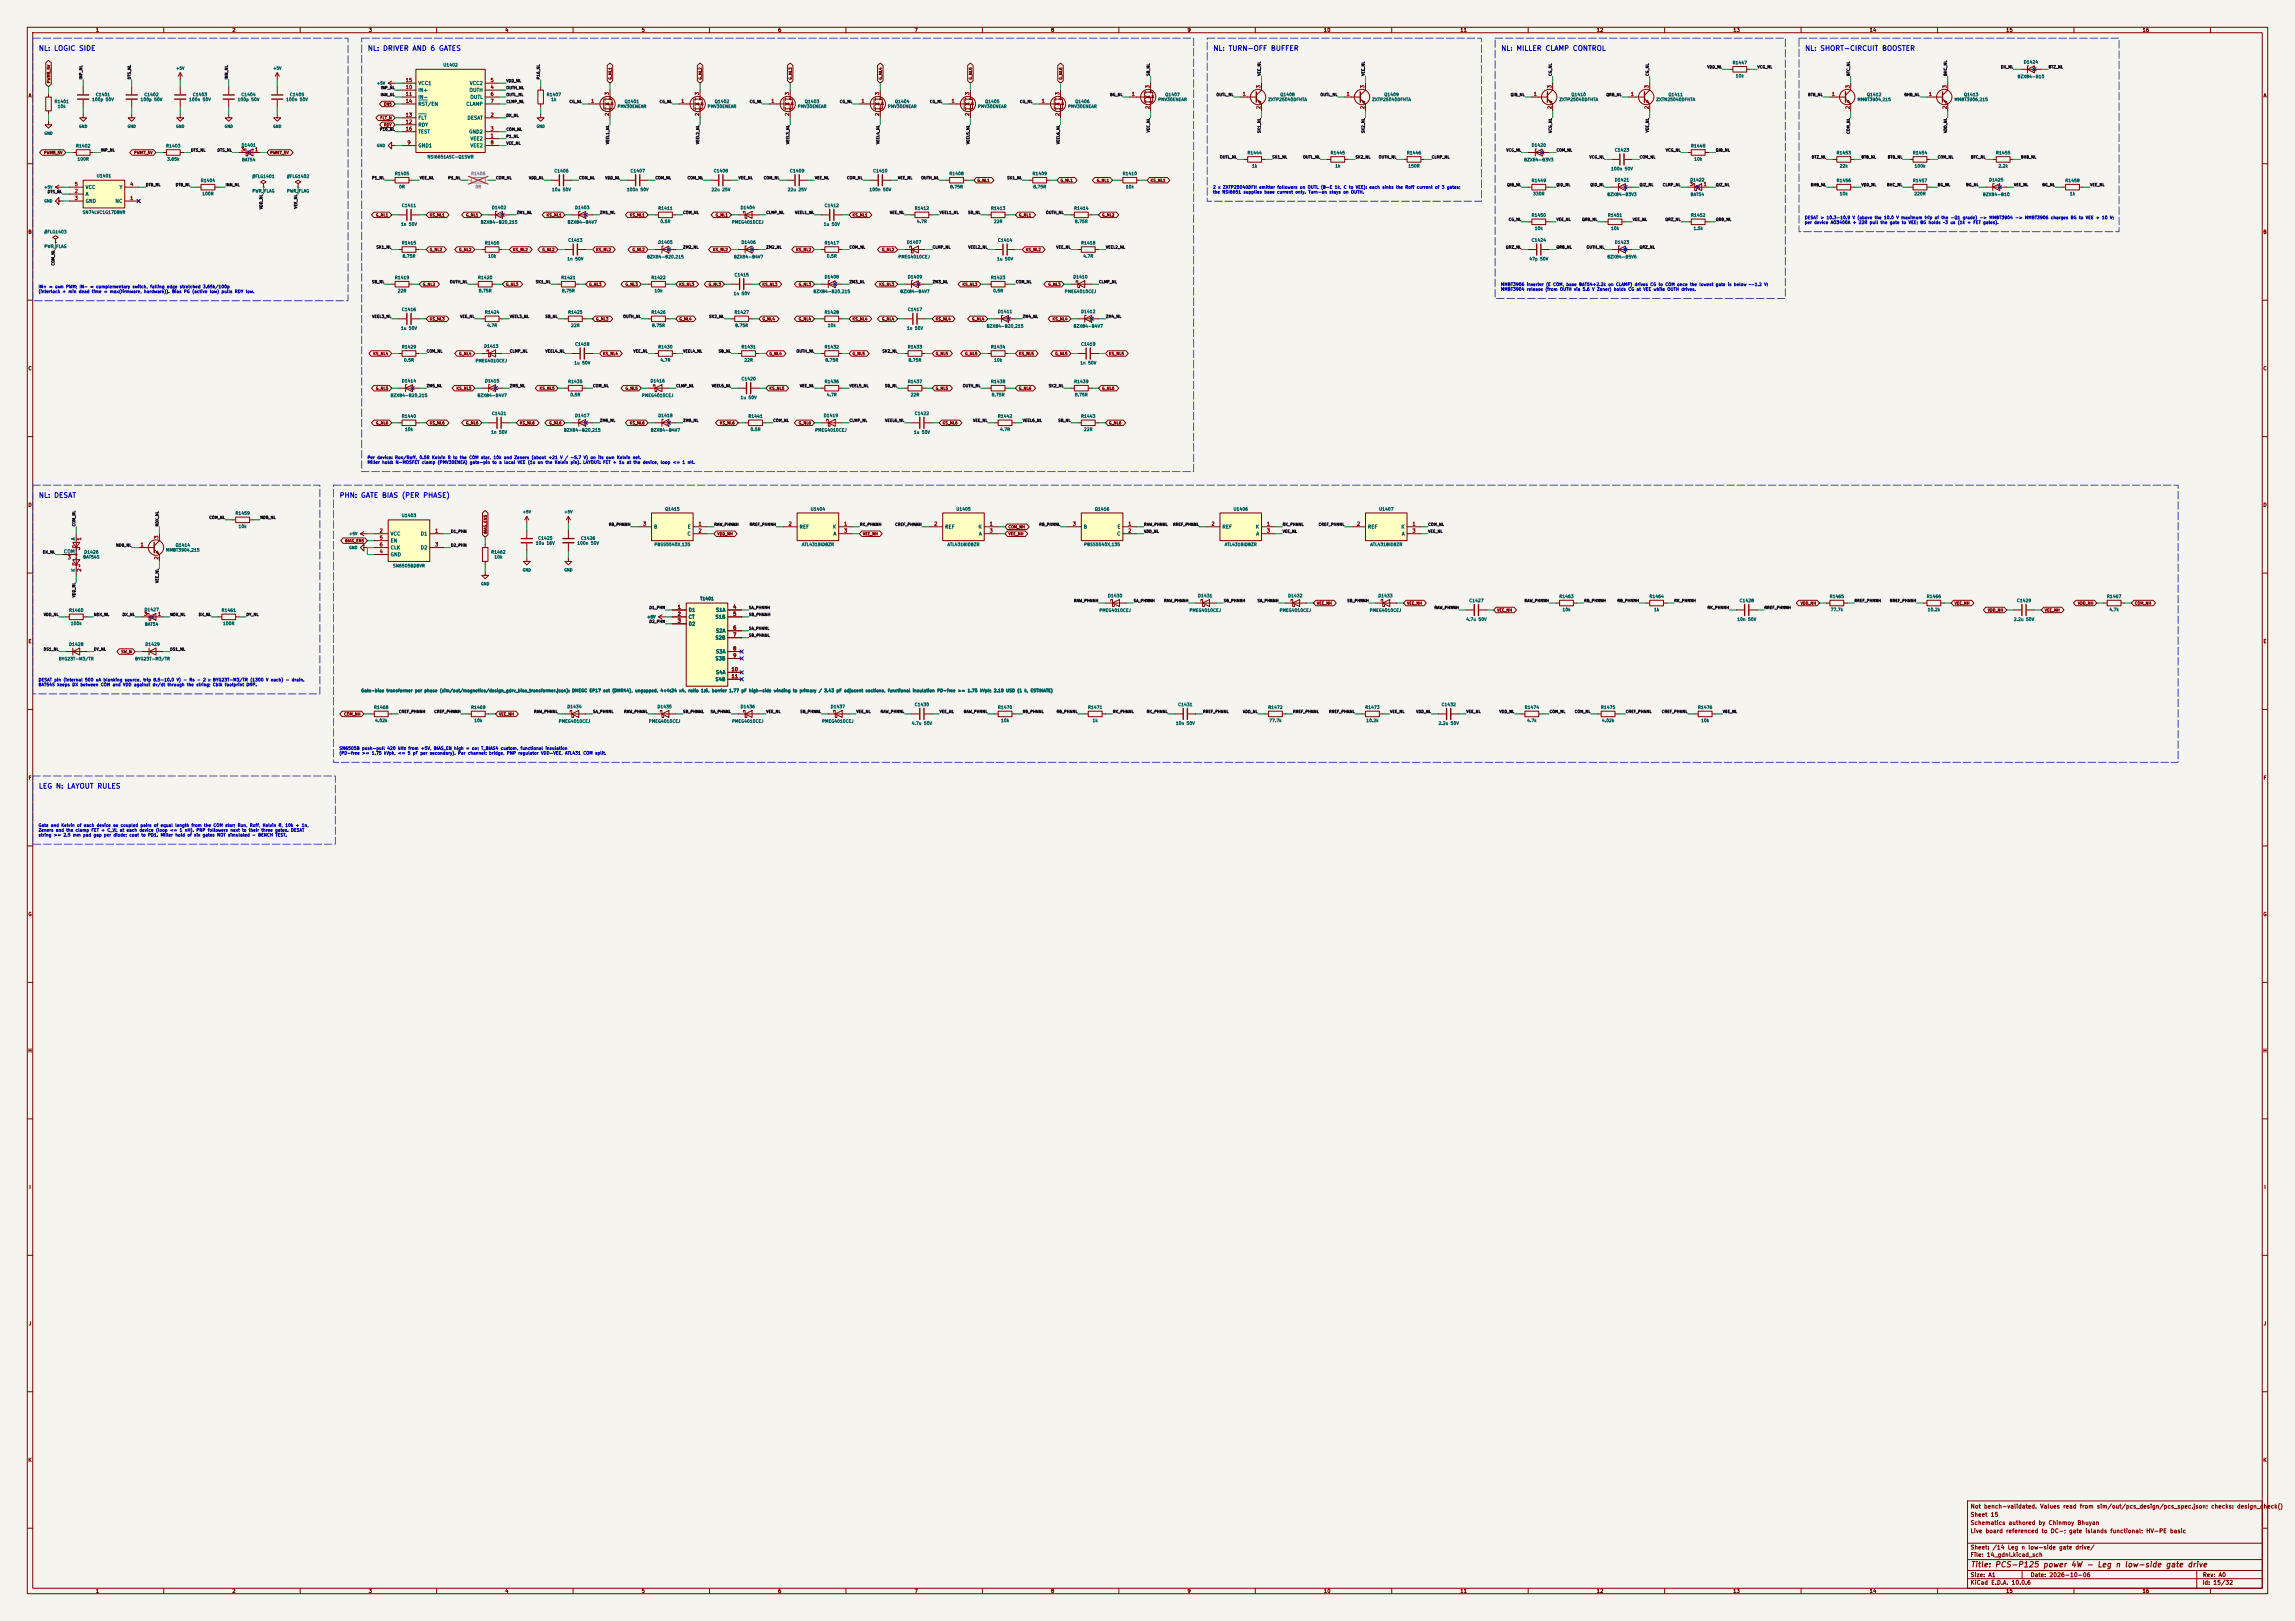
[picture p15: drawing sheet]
<svg xmlns="http://www.w3.org/2000/svg" width="841mm" height="594mm" viewBox="0 0 841 594" stroke-linecap="round" stroke-linejoin="round" font-family="sans-serif">
<defs><g id="words">
<text font-size="2" fill="#840000" x="722" y="574.8">Title: PCS-P125 power 4W - Leg n low-side gate drive</text>
<g font-size="1.8" fill="#0000c2">
<text x="14.1" y="19.1">NL: LOGIC SIDE</text>
<text x="134.6" y="19.1">NL: DRIVER AND 6 GATES</text>
<text x="444.4" y="19.1">NL: TURN-OFF BUFFER</text>
<text x="549.9" y="19.1">NL: MILLER CLAMP CONTROL</text>
<text x="661.3" y="19.1">NL: SHORT-CIRCUIT BOOSTER</text>
<text x="14.1" y="182.8">NL: DESAT</text>
<text x="124.3" y="182.8">PHN: GATE BIAS (PER PHASE)</text>
<text x="14.1" y="289.4">LEG N: LAYOUT RULES</text>
</g>
<g font-size="1.5" fill="#840000">
<text x="721.9" y="556.1">Sheet 15</text>
<text x="721.9" y="553.1">Not bench-validated. Values read from sim/out/pcs_design/pcs_spec.json; checks: design_check()</text>
<text x="721.9" y="562.1">Live board referenced to DC-; gate islands functional; HV-PE basic</text>
<text x="721.9" y="559.1">Schematics authored by Chinmoy Bhuyan</text>
<text x="721.9" y="568.1">Sheet: /14 Leg n low-side gate drive/</text>
<text x="721.9" y="570.8">File: 14_gdnl.kicad_sch</text>
<text x="721.9" y="581">KiCad E.D.A. 10.0.6</text>
<text x="721.9" y="578.2">Size: A1</text>
<text x="743.9" y="578.2">Date: 2026-10-06</text>
<text x="806.9" y="581">Id: 15/32</text>
<text x="807" y="578.2">Rev: A0</text>
</g>
<g font-size="1.3" fill="#840000">
<text x="35" y="12">1</text>
<text x="85" y="12">2</text>
<text x="135" y="12">3</text>
<text x="185" y="12">4</text>
<text x="235" y="12">5</text>
<text x="285" y="12">6</text>
<text x="335" y="12">7</text>
<text x="385" y="12">8</text>
<text x="435" y="12">9</text>
<text x="485" y="12">10</text>
<text x="535" y="12">11</text>
<text x="585" y="12">12</text>
<text x="635" y="12">13</text>
<text x="685" y="12">14</text>
<text x="735" y="12">15</text>
<text x="785" y="12">16</text>
<text x="10.3" y="36">A</text>
<text x="829.3" y="36">A</text>
<text x="10.2" y="86">B</text>
<text x="829.2" y="86">B</text>
<text x="10.2" y="136">C</text>
<text x="829.2" y="136">C</text>
<text x="10.2" y="186">D</text>
<text x="829.2" y="186">D</text>
<text x="10.3" y="236">E</text>
<text x="829.3" y="236">E</text>
<text x="10.3" y="286">F</text>
<text x="829.3" y="286">F</text>
<text x="10.2" y="336">G</text>
<text x="829.2" y="336">G</text>
<text x="10.2" y="386">H</text>
<text x="829.2" y="386">H</text>
<text x="10.6" y="436">I</text>
<text x="829.6" y="436">I</text>
<text x="10.4" y="486">J</text>
<text x="829.4" y="486">J</text>
<text x="10.2" y="536">K</text>
<text x="829.2" y="536">K</text>
<text x="35" y="584">1</text>
<text x="85" y="584">2</text>
<text x="135" y="584">3</text>
<text x="185" y="584">4</text>
<text x="235" y="584">5</text>
<text x="285" y="584">6</text>
<text x="335" y="584">7</text>
<text x="385" y="584">8</text>
<text x="435" y="584">9</text>
<text x="485" y="584">10</text>
<text x="535" y="584">11</text>
<text x="585" y="584">12</text>
<text x="635" y="584">13</text>
<text x="685" y="584">14</text>
<text x="735" y="584">15</text>
<text x="785" y="584">16</text>
</g>
<g font-size="1.3" fill="#a90000">
<text x="148.5" y="32.9">10</text>
<text x="148.5" y="35.4">11</text>
<text x="148.5" y="30.3">15</text>
<text x="179.6" y="32.9">4</text>
<text x="179.6" y="30.3">5</text>
<text x="179.6" y="35.4">6</text>
<text x="223.4" y="35" transform="rotate(-90 223.4 35)">3</text>
<text x="256.4" y="35" transform="rotate(-90 256.4 35)">3</text>
<text x="289.4" y="35" transform="rotate(-90 289.4 35)">3</text>
<text x="322.4" y="35" transform="rotate(-90 322.4 35)">3</text>
<text x="355.5" y="35" transform="rotate(-90 355.5 35)">3</text>
<text x="388.5" y="35" transform="rotate(-90 388.5 35)">3</text>
<text x="414.6" y="35.4">1</text>
<text x="421.5" y="32.5" transform="rotate(-90 421.5 32.5)">3</text>
<text x="455.2" y="35.4">1</text>
<text x="462.1" y="32.5" transform="rotate(-90 462.1 32.5)">3</text>
<text x="493.3" y="35.4">1</text>
<text x="500.2" y="32.5" transform="rotate(-90 500.2 32.5)">3</text>
<text x="561.9" y="35.4">1</text>
<text x="568.8" y="32.5" transform="rotate(-90 568.8 32.5)">3</text>
<text x="597.4" y="35.4">1</text>
<text x="604.4" y="32.5" transform="rotate(-90 604.4 32.5)">3</text>
<text x="671.1" y="35.4">1</text>
<text x="678" y="32.5" transform="rotate(-90 678 32.5)">3</text>
<text x="706.7" y="35.4">1</text>
<text x="713.6" y="32.5" transform="rotate(-90 713.6 32.5)">3</text>
<text x="148.5" y="38">14</text>
<text x="179.6" y="38">7</text>
<text x="216.4" y="38">1</text>
<text x="249.5" y="38">1</text>
<text x="282.5" y="38">1</text>
<text x="315.5" y="38">1</text>
<text x="348.5" y="38">1</text>
<text x="381.5" y="38">1</text>
<text x="421.5" y="40.1" transform="rotate(-90 421.5 40.1)">2</text>
<text x="462.1" y="40.1" transform="rotate(-90 462.1 40.1)">2</text>
<text x="500.2" y="40.1" transform="rotate(-90 500.2 40.1)">2</text>
<text x="568.8" y="40.1" transform="rotate(-90 568.8 40.1)">2</text>
<text x="604.4" y="40.1" transform="rotate(-90 604.4 40.1)">2</text>
<text x="678" y="40.1" transform="rotate(-90 678 40.1)">2</text>
<text x="713.6" y="40.1" transform="rotate(-90 713.6 40.1)">2</text>
<text x="148.5" y="45.6">12</text>
<text x="148.5" y="43">13</text>
<text x="179.6" y="43">2</text>
<text x="223.4" y="42.6" transform="rotate(-90 223.4 42.6)">2</text>
<text x="256.4" y="42.6" transform="rotate(-90 256.4 42.6)">2</text>
<text x="289.4" y="42.6" transform="rotate(-90 289.4 42.6)">2</text>
<text x="322.4" y="42.6" transform="rotate(-90 322.4 42.6)">2</text>
<text x="355.5" y="42.6" transform="rotate(-90 355.5 42.6)">2</text>
<text x="388.5" y="42.6" transform="rotate(-90 388.5 42.6)">2</text>
<text x="148.5" y="48.1">16</text>
<text x="149.1" y="53.2">9</text>
<text x="179.6" y="50.7">1</text>
<text x="179.6" y="48.1">3</text>
<text x="179.6" y="53.2">8</text>
<text x="88.2" y="55.7">3</text>
<text x="93.2" y="55.7">1</text>
<text x="27.2" y="71">2</text>
<text x="27.2" y="68.4">5</text>
<text x="47.5" y="68.4">4</text>
<text x="619" y="68.4">3</text>
<text x="624.1" y="68.4">1</text>
<text x="27.2" y="73.5">3</text>
<text x="47.5" y="73.5">1</text>
<text x="58.3" y="197.6" transform="rotate(-90 58.3 197.6)">3</text>
<text x="139" y="195.4">2</text>
<text x="139" y="198">5</text>
<text x="159.3" y="195.4">1</text>
<text x="235.5" y="192.9">3</text>
<text x="255.8" y="192.9">1</text>
<text x="255.8" y="195.4">2</text>
<text x="288.8" y="192.9">2</text>
<text x="309.1" y="192.9">1</text>
<text x="309.1" y="195.4">3</text>
<text x="342.2" y="192.9">2</text>
<text x="362.5" y="192.9">1</text>
<text x="362.5" y="195.4">3</text>
<text x="393" y="192.9">3</text>
<text x="413.3" y="192.9">1</text>
<text x="413.3" y="195.4">2</text>
<text x="443.8" y="192.9">2</text>
<text x="464.1" y="192.9">1</text>
<text x="464.1" y="195.4">3</text>
<text x="497.1" y="192.9">2</text>
<text x="517.4" y="192.9">1</text>
<text x="517.4" y="195.4">3</text>
<text x="30" y="198.2" transform="rotate(-90 30 198.2)">1</text>
<text x="51.3" y="200.5">1</text>
<text x="139" y="203.1">4</text>
<text x="139" y="200.5">6</text>
<text x="159.3" y="200.5">3</text>
<text x="24.7" y="205.3">3</text>
<text x="30" y="209.6" transform="rotate(-90 30 209.6)">2</text>
<text x="58.3" y="205.2" transform="rotate(-90 58.3 205.2)">2</text>
<text x="52.6" y="225.9">3</text>
<text x="57.7" y="225.9">1</text>
<text x="248.2" y="223.4">1</text>
<text x="248.2" y="225.9">2</text>
<text x="268.5" y="223.4">4</text>
<text x="268.5" y="225.9">5</text>
<text x="248.2" y="228.5">3</text>
<text x="268.5" y="231">6</text>
<text x="268.5" y="233.5">7</text>
<text x="268.5" y="238.6">8</text>
<text x="268.5" y="241.2">9</text>
<text x="267.9" y="246.2">10</text>
<text x="267.9" y="248.8">11</text>
</g>
<g font-size="1.3" fill="#006464">
<text x="153.1" y="34">IN+</text>
<text x="153.1" y="31.4">VCC1</text>
<text x="171.9" y="34">OUTH</text>
<text x="172" y="31.4">VCC2</text>
<text x="153.1" y="36.5">IN-</text>
<text x="153.1" y="39.1">RST/EN</text>
<text x="170.7" y="39.1">CLAMP</text>
<text x="172.2" y="36.5">OUTL</text>
<text x="153.1" y="46.7">RDY</text>
<text x="153.1" y="44.1">FLT</text>
<text x="171.1" y="44.1">DESAT</text>
<text x="153.1" y="49.2">TEST</text>
<text x="171.7" y="49.2">GND2</text>
<text x="172.2" y="51.8">VEE2</text>
<text x="153.1" y="54.3">GND1</text>
<text x="172.2" y="54.3">VEE2</text>
<text x="31.2" y="69.5">VCC</text>
<text x="43.6" y="69.5">Y</text>
<text x="31.2" y="72.1">A</text>
<text x="31.2" y="74.6">GND</text>
<text x="42.1" y="74.6">NC</text>
<text x="143" y="196.5">VCC</text>
<text x="154" y="196.5">D1</text>
<text x="239.5" y="194">B</text>
<text x="251.7" y="196.5">C</text>
<text x="251.9" y="194">E</text>
<text x="292.8" y="194">REF</text>
<text x="305.1" y="194">K</text>
<text x="305.3" y="196.5">A</text>
<text x="346.2" y="194">REF</text>
<text x="358.4" y="194">K</text>
<text x="358.6" y="196.5">A</text>
<text x="397" y="194">B</text>
<text x="409.2" y="196.5">C</text>
<text x="409.3" y="194">E</text>
<text x="447.8" y="194">REF</text>
<text x="460" y="194">K</text>
<text x="460.2" y="196.5">A</text>
<text x="501.1" y="194">REF</text>
<text x="513.4" y="194">K</text>
<text x="513.5" y="196.5">A</text>
<text x="23.2" y="203.1">COM</text>
<text x="27.8" y="198.2" transform="rotate(-90 27.8 198.2)">A</text>
<text x="143" y="199.1">EN</text>
<text x="143" y="201.6">CLK</text>
<text x="154" y="201.6">D2</text>
<text x="27.8" y="209.7" transform="rotate(-90 27.8 209.7)">K</text>
<text x="143" y="204.2">GND</text>
<text x="252.2" y="224.5">D1</text>
<text x="252.2" y="227">CT</text>
<text x="262" y="227">S1B</text>
<text x="262.2" y="224.5">S1A</text>
<text x="252.2" y="229.6">D2</text>
<text x="262.2" y="232.1">S2A</text>
<text x="262" y="234.6">S2B</text>
<text x="262.2" y="239.7">S3A</text>
<text x="262" y="242.3">S3B</text>
<text x="262" y="249.9">S4B</text>
<text x="262.2" y="247.3">S4A</text>
</g>
<g font-size="1.1" fill="#006464">
<text x="634.8" y="23.8">R1447</text>
<text x="741.5" y="23.6">D1424</text>
<text x="162.3" y="24.6">U1402</text>
<text x="635.9" y="28.6">10k</text>
<text x="739.2" y="28.9">BZX84-B10</text>
<text x="35" y="35.5">C1401</text>
<text x="52.7" y="35.5">C1402</text>
<text x="70.5" y="35.5">C1403</text>
<text x="88.3" y="35.5">C1404</text>
<text x="106.1" y="35.5">C1405</text>
<text x="200.2" y="35.5">R1407</text>
<text x="426.9" y="35.5">Q1407</text>
<text x="469" y="35.5">Q1408</text>
<text x="507.1" y="35.5">Q1409</text>
<text x="575.7" y="35.5">Q1410</text>
<text x="611.3" y="35.5">Q1411</text>
<text x="684" y="35.5">Q1412</text>
<text x="719.6" y="35.5">Q1413</text>
<text x="19.9" y="38">R1401</text>
<text x="21" y="39.8">10k</text>
<text x="33.6" y="37.3">100p 50V</text>
<text x="51.4" y="37.3">100p 50V</text>
<text x="69.2" y="37.3">100n 50V</text>
<text x="86.9" y="37.3">100p 50V</text>
<text x="104.7" y="37.3">100n 50V</text>
<text x="201.9" y="37.3">1k</text>
<text x="226.1" y="39.8">PMV30ENEAR</text>
<text x="228.8" y="38">Q1401</text>
<text x="259.2" y="39.8">PMV30ENEAR</text>
<text x="261.8" y="38">Q1402</text>
<text x="292.2" y="39.8">PMV30ENEAR</text>
<text x="294.8" y="38">Q1403</text>
<text x="325.2" y="39.8">PMV30ENEAR</text>
<text x="327.8" y="38">Q1404</text>
<text x="358.2" y="39.8">PMV30ENEAR</text>
<text x="360.8" y="38">Q1405</text>
<text x="391.2" y="39.8">PMV30ENEAR</text>
<text x="393.9" y="38">Q1406</text>
<text x="424.3" y="37.3">PMV30ENEAR</text>
<text x="464.6" y="37.3">ZXTP25040DFHTA</text>
<text x="502.7" y="37.3">ZXTP25040DFHTA</text>
<text x="571.2" y="37.3">ZXTP25040DFHTA</text>
<text x="606.8" y="37.3">ZXTN25040DFHTA</text>
<text x="680.5" y="37.3">MMBT3904,215</text>
<text x="716.1" y="37.3">MMBT3906,215</text>
<text x="27.7" y="54.3">R1402</text>
<text x="28.2" y="59.1">100R</text>
<text x="60.7" y="54.3">R1403</text>
<text x="61.1" y="59.1">3.65k</text>
<text x="88.4" y="54">D1401</text>
<text x="88.5" y="59.4">BAT54</text>
<text x="156.5" y="58.3">NSI6651ASC-Q1SWR</text>
<text x="457" y="56.8">R1444</text>
<text x="487.5" y="56.8">R1445</text>
<text x="515.4" y="56.8">R1446</text>
<text x="558.4" y="59.4">BZX84-B3V3</text>
<text x="561.1" y="54">D1420</text>
<text x="591.6" y="55.8">C1423</text>
<text x="619.5" y="54.3">R1448</text>
<text x="620.7" y="59.1">10k</text>
<text x="672.9" y="56.8">R1453</text>
<text x="700.8" y="56.8">R1454</text>
<text x="731.3" y="56.8">R1455</text>
<text x="35.3" y="65.3">U1401</text>
<text x="92.3" y="65.5">#FLG1401</text>
<text x="105" y="65.5">#FLG1402</text>
<text x="144.6" y="64.5">R1405</text>
<text x="203" y="63.4">C1406</text>
<text x="230.9" y="63.4">C1407</text>
<text x="261.4" y="63.4">C1408</text>
<text x="289.3" y="63.4">C1409</text>
<text x="319.8" y="63.4">C1410</text>
<text x="347.8" y="64.5">R1408</text>
<text x="378.2" y="64.5">R1409</text>
<text x="411.3" y="64.5">R1410</text>
<text x="458.7" y="61.7">1k</text>
<text x="489.1" y="61.7">1k</text>
<text x="515.9" y="61.7">150R</text>
<text x="590.2" y="62.7">100n 50V</text>
<text x="674" y="61.7">22k</text>
<text x="701.5" y="61.7">100k</text>
<text x="732.2" y="61.7">2.2k</text>
<text x="73.4" y="67">R1404</text>
<text x="74" y="71.8">100R</text>
<text x="92.3" y="70.8">PWR_FLAG</text>
<text x="105" y="70.8">PWR_FLAG</text>
<text x="146.1" y="69.3">0R</text>
<text x="202.1" y="70.3">10u 50V</text>
<text x="229.6" y="70.3">100n 50V</text>
<text x="260.6" y="70.3">22u 25V</text>
<text x="288.5" y="70.3">22u 25V</text>
<text x="318.5" y="70.3">100n 50V</text>
<text x="348" y="69.3">8.75R</text>
<text x="378.5" y="69.3">8.75R</text>
<text x="412.4" y="69.3">10k</text>
<text x="561.1" y="67">R1449</text>
<text x="561.6" y="71.8">330R</text>
<text x="591.6" y="66.7">D1421</text>
<text x="619.2" y="66.7">D1422</text>
<text x="672.9" y="67">R1456</text>
<text x="674" y="71.8">10k</text>
<text x="700.8" y="67">R1457</text>
<text x="701.3" y="71.8">220R</text>
<text x="728.8" y="66.7">D1425</text>
<text x="756.7" y="67">R1458</text>
<text x="758.4" y="71.8">1k</text>
<text x="147.1" y="76.1">C1411</text>
<text x="180.1" y="76.9">D1402</text>
<text x="210.6" y="76.9">D1403</text>
<text x="241.1" y="77.2">R1411</text>
<text x="271.2" y="76.9">D1404</text>
<text x="302" y="76.1">C1412</text>
<text x="335.1" y="77.2">R1412</text>
<text x="363" y="77.2">R1413</text>
<text x="393.5" y="77.2">R1414</text>
<text x="588.9" y="72.1">BZX84-B3V3</text>
<text x="619.4" y="72.1">BAT54</text>
<text x="726.5" y="72.1">BZX84-B10</text>
<text x="30.1" y="78.6">SN74LVC1G17DBVR</text>
<text x="146.8" y="83">1n 50V</text>
<text x="176" y="82.2">BZX84-B20,215</text>
<text x="207.9" y="82.2">BZX84-B4V7</text>
<text x="241.9" y="82">0.5R</text>
<text x="268.1" y="82.2">PMEG4010CEJ</text>
<text x="301.7" y="83">1u 50V</text>
<text x="335.9" y="82">4.7R</text>
<text x="364.1" y="82">22R</text>
<text x="393.7" y="82">8.75R</text>
<text x="561.1" y="79.7">R1450</text>
<text x="589.1" y="79.7">R1451</text>
<text x="619.5" y="79.7">R1452</text>
<text x="16.1" y="85.8">#FLG1403</text>
<text x="147.1" y="89.9">R1415</text>
<text x="177.6" y="89.9">R1416</text>
<text x="208.1" y="88.8">C1413</text>
<text x="241.1" y="89.6">D1405</text>
<text x="271.6" y="89.6">D1406</text>
<text x="302" y="89.9">R1417</text>
<text x="332.2" y="89.6">D1407</text>
<text x="365.5" y="88.8">C1414</text>
<text x="396" y="89.9">R1418</text>
<text x="561.1" y="88.8">C1424</text>
<text x="562.3" y="84.5">10k</text>
<text x="590.2" y="84.5">10k</text>
<text x="591.6" y="89.6">D1423</text>
<text x="620.4" y="84.5">1.5k</text>
<text x="16.1" y="91.1">PWR_FLAG</text>
<text x="147.4" y="94.7">8.75R</text>
<text x="178.7" y="94.7">10k</text>
<text x="207.8" y="95.7">1n 50V</text>
<text x="237" y="94.9">BZX84-B20,215</text>
<text x="268.8" y="94.9">BZX84-B4V7</text>
<text x="302.8" y="94.7">0.5R</text>
<text x="329.1" y="94.9">PMEG4010CEJ</text>
<text x="365.2" y="95.7">1u 50V</text>
<text x="396.8" y="94.7">4.7R</text>
<text x="560.3" y="95.7">47p 50V</text>
<text x="588.9" y="94.9">BZX84-B5V6</text>
<text x="269" y="101.5">C1415</text>
<text x="144.6" y="102.6">R1419</text>
<text x="145.6" y="107.4">22R</text>
<text x="175" y="102.6">R1420</text>
<text x="175.3" y="107.4">8.75R</text>
<text x="205.5" y="102.6">R1421</text>
<text x="205.8" y="107.4">8.75R</text>
<text x="238.5" y="102.6">R1422</text>
<text x="239.7" y="107.4">10k</text>
<text x="297.9" y="107.6">BZX84-B20,215</text>
<text x="302" y="102.3">D1408</text>
<text x="329.8" y="107.6">BZX84-B4V7</text>
<text x="332.5" y="102.3">D1409</text>
<text x="363" y="102.6">R1423</text>
<text x="363.8" y="107.4">0.5R</text>
<text x="390" y="107.6">PMEG4010CEJ</text>
<text x="393.2" y="102.3">D1410</text>
<text x="268.7" y="108.4">1n 50V</text>
<text x="147.1" y="114.2">C1416</text>
<text x="177.6" y="115.3">R1424</text>
<text x="208.1" y="115.3">R1425</text>
<text x="238.5" y="115.3">R1426</text>
<text x="269" y="115.3">R1427</text>
<text x="302" y="115.3">R1428</text>
<text x="332.5" y="114.2">C1417</text>
<text x="365.5" y="115">D1411</text>
<text x="396" y="115">D1412</text>
<text x="146.8" y="121.1">1u 50V</text>
<text x="178.4" y="120.1">4.7R</text>
<text x="209.1" y="120.1">22R</text>
<text x="238.8" y="120.1">8.75R</text>
<text x="269.3" y="120.1">8.75R</text>
<text x="303.2" y="120.1">10k</text>
<text x="332.2" y="121.1">1n 50V</text>
<text x="361.4" y="120.3">BZX84-B20,215</text>
<text x="393.3" y="120.3">BZX84-B4V7</text>
<text x="147.1" y="128">R1429</text>
<text x="177.3" y="127.7">D1413</text>
<text x="210.6" y="126.9">C1418</text>
<text x="241.1" y="128">R1430</text>
<text x="271.6" y="128">R1431</text>
<text x="302" y="128">R1432</text>
<text x="332.5" y="128">R1433</text>
<text x="363" y="128">R1434</text>
<text x="396" y="126.9">C1419</text>
<text x="147.9" y="132.8">0.5R</text>
<text x="174.1" y="133">PMEG4010CEJ</text>
<text x="210.3" y="133.8">1u 50V</text>
<text x="241.9" y="132.8">4.7R</text>
<text x="272.6" y="132.8">22R</text>
<text x="302.3" y="132.8">8.75R</text>
<text x="332.8" y="132.8">8.75R</text>
<text x="364.2" y="132.8">10k</text>
<text x="395.7" y="133.8">1n 50V</text>
<text x="147.1" y="140.4">D1414</text>
<text x="177.6" y="140.4">D1415</text>
<text x="208.1" y="140.7">R1435</text>
<text x="238.2" y="140.4">D1416</text>
<text x="271.6" y="139.6">C1420</text>
<text x="302" y="140.7">R1436</text>
<text x="332.5" y="140.7">R1437</text>
<text x="363" y="140.7">R1438</text>
<text x="393.5" y="140.7">R1439</text>
<text x="143" y="145.7">BZX84-B20,215</text>
<text x="174.8" y="145.7">BZX84-B4V7</text>
<text x="208.9" y="145.5">0.5R</text>
<text x="235.1" y="145.7">PMEG4010CEJ</text>
<text x="271.3" y="146.5">1u 50V</text>
<text x="302.8" y="145.5">4.7R</text>
<text x="333.6" y="145.5">22R</text>
<text x="363.3" y="145.5">8.75R</text>
<text x="393.7" y="145.5">8.75R</text>
<text x="147.1" y="153.4">R1440</text>
<text x="180.1" y="152.3">C1421</text>
<text x="210.6" y="153.1">D1417</text>
<text x="241.1" y="153.1">D1418</text>
<text x="274.1" y="153.4">R1441</text>
<text x="301.7" y="153.1">D1419</text>
<text x="335.1" y="152.3">C1422</text>
<text x="365.5" y="153.4">R1442</text>
<text x="396" y="153.4">R1443</text>
<text x="148.3" y="158.2">10k</text>
<text x="179.8" y="159.2">1n 50V</text>
<text x="206.5" y="158.4">BZX84-B20,215</text>
<text x="238.3" y="158.4">BZX84-B4V7</text>
<text x="274.9" y="158.2">0.5R</text>
<text x="298.6" y="158.4">PMEG4010CEJ</text>
<text x="334.8" y="159.2">1u 50V</text>
<text x="366.3" y="158.2">4.7R</text>
<text x="397.1" y="158.2">22R</text>
<text x="86.1" y="188.9">R1459</text>
<text x="147.1" y="189.7">U1403</text>
<text x="243.6" y="187.4">Q1415</text>
<text x="296.9" y="187.4">U1404</text>
<text x="350.3" y="187.4">U1405</text>
<text x="401.1" y="187.4">Q1416</text>
<text x="451.9" y="187.4">U1406</text>
<text x="505.2" y="187.4">U1407</text>
<text x="87.3" y="193.7">10k</text>
<text x="30.7" y="203.1">D1426</text>
<text x="60.7" y="202.4">MMBT3904,215</text>
<text x="64.2" y="200.6">Q1414</text>
<text x="179.9" y="203.1">R1462</text>
<text x="196.2" y="199.9">10u 16V</text>
<text x="197.1" y="198">C1425</text>
<text x="211.4" y="199.9">100n 50V</text>
<text x="212.8" y="198">C1426</text>
<text x="239.7" y="200.4">PBSS5540X,135</text>
<text x="293.7" y="200.4">ATL431BIDBZR</text>
<text x="347.1" y="200.4">ATL431BIDBZR</text>
<text x="397.2" y="200.4">PBSS5540X,135</text>
<text x="448.7" y="200.4">ATL431BIDBZR</text>
<text x="502" y="200.4">ATL431BIDBZR</text>
<text x="30.4" y="204.9">BAT54S</text>
<text x="143.9" y="208.2">SN6505BDBVR</text>
<text x="181" y="204.9">10k</text>
<text x="256.5" y="220.2">T1401</text>
<text x="405.9" y="219.1">D1430</text>
<text x="438.9" y="219.1">D1431</text>
<text x="471.9" y="219.1">D1432</text>
<text x="504.9" y="219.1">D1433</text>
<text x="538.3" y="220.9">C1427</text>
<text x="571.3" y="219.4">R1463</text>
<text x="604.3" y="219.4">R1464</text>
<text x="637.3" y="220.9">C1428</text>
<text x="670.3" y="219.4">R1465</text>
<text x="705.9" y="219.4">R1466</text>
<text x="738.9" y="220.9">C1429</text>
<text x="771.9" y="219.4">R1467</text>
<text x="25.2" y="224.5">R1460</text>
<text x="52.8" y="224.2">D1427</text>
<text x="81.1" y="224.5">R1461</text>
<text x="402.7" y="224.5">PMEG4010CEJ</text>
<text x="435.7" y="224.5">PMEG4010CEJ</text>
<text x="468.8" y="224.5">PMEG4010CEJ</text>
<text x="501.8" y="224.5">PMEG4010CEJ</text>
<text x="537.2" y="227.8">4.7u 50V</text>
<text x="572.4" y="224.2">10k</text>
<text x="606" y="224.2">1k</text>
<text x="636.5" y="227.8">10n 50V</text>
<text x="670.7" y="224.2">77.7k</text>
<text x="706.3" y="224.2">10.2k</text>
<text x="737.8" y="227.8">2.2u 50V</text>
<text x="772.8" y="224.2">4.7k</text>
<text x="25.8" y="229.3">100k</text>
<text x="53" y="229.6">BAT54</text>
<text x="81.6" y="229.3">100R</text>
<text x="25.2" y="236.9">D1428</text>
<text x="53.1" y="236.9">D1429</text>
<text x="21.4" y="242.3">BYG23T-M3/TR</text>
<text x="49.4" y="242.3">BYG23T-M3/TR</text>
<text x="132.2" y="253.9">Gate-bias transformer per phase (sim/out/magnetics/design_gdrv_bias_transformer.json): DMEGC EP17 set (DMR44), ungapped, 4+4:24 x4, ratio 1:6, barrier 1.77 pF high-side winding to primary / 3.43 pF adjacent sections, functional insulation PD-free &gt;= 1.75 kVpk; 2.18 USD (1 k, ESTIMATE)</text>
<text x="136.9" y="260">R1468</text>
<text x="172.5" y="260">R1469</text>
<text x="207.7" y="259.8">D1434</text>
<text x="240.8" y="259.8">D1435</text>
<text x="271.2" y="259.8">D1436</text>
<text x="304.3" y="259.8">D1437</text>
<text x="335.1" y="259">C1430</text>
<text x="365.5" y="260">R1470</text>
<text x="398.6" y="260">R1471</text>
<text x="431.6" y="259">C1431</text>
<text x="464.6" y="260">R1472</text>
<text x="500.2" y="260">R1473</text>
<text x="528.1" y="259">C1432</text>
<text x="558.6" y="260">R1474</text>
<text x="586.5" y="260">R1475</text>
<text x="622.1" y="260">R1476</text>
<text x="137.3" y="264.9">4.02k</text>
<text x="173.7" y="264.9">10k</text>
<text x="204.6" y="265.1">PMEG4010CEJ</text>
<text x="237.6" y="265.1">PMEG4010CEJ</text>
<text x="268.1" y="265.1">PMEG4010CEJ</text>
<text x="301.1" y="265.1">PMEG4010CEJ</text>
<text x="334" y="265.9">4.7u 50V</text>
<text x="366.7" y="264.9">10k</text>
<text x="400.2" y="264.9">1k</text>
<text x="430.7" y="265.9">10n 50V</text>
<text x="465" y="264.9">77.7k</text>
<text x="500.5" y="264.9">10.2k</text>
<text x="527" y="265.9">2.2u 50V</text>
<text x="559.5" y="264.9">4.7k</text>
<text x="586.9" y="264.9">4.02k</text>
<text x="623.2" y="264.9">10k</text>
</g>
<g font-size="1.1" fill="#939391">
<text x="172.5" y="64.5">R1406</text>
<text x="174.1" y="69.3">0R</text>
</g>
<g font-size="1.1" fill="#0000c2">
<text x="444.4" y="69.4">2 x ZXTP25040DFH emitter followers on OUTL (B-E 1k, C to VEE): each sinks the Roff current of 3 gates;</text>
<text x="444.4" y="71.2">the NSI6651 supplies base current only. Turn-on stays on OUTH.</text>
<text x="661.2" y="80.6">DESAT &gt; 10.3-10.9 V (above the 10.0 V maximum trip of the -Q1 grade) -&gt; MMBT3904 -&gt; MMBT3906 charges BG to VEE + 10 V;</text>
<text x="661.2" y="82.3">per device AO3400A + 22R pull the gate to VEE; BG holds ~3 us (1k + FET gates).</text>
<text x="14" y="105.9">IN+ = own PWM; IN- = complementary switch, falling edge stretched 3.65k/100p</text>
<text x="14" y="107.6">(interlock + min dead time = max(firmware, hardware)). Bias PG (active low) pulls RDY low.</text>
<text x="549.9" y="105">MMBT3906 inverter (E COM, base BAT54+2.2k on CLAMP) drives CG to COM once the lowest gate is below ~-1.2 V;</text>
<text x="549.9" y="106.8">MMBT3904 release (from OUTH via 5.6 V Zener) holds CG at VEE while OUTH drives.</text>
<text x="134.5" y="168.5">Per device: Ron/Roff, 0.5R Kelvin R to the COM star, 10k and Zeners (about +21 V / -5.7 V) on its own Kelvin net.</text>
<text x="134.5" y="170.2">Miller hold: N-MOSFET clamp (PMV30ENEA) gate-pin to a local VEE (1u on the Kelvin pin). LAYOUT: FET + 1u at the device, loop &lt;= 1 nH.</text>
<text x="14" y="249.9">DESAT pin (internal 500 uA blanking source, trip 8.5-10.0 V) - Rs - 2 x BYG23T-M3/TR (1300 V each) - drain.</text>
<text x="14" y="251.7">BAT54S keeps DX between COM and VDD against dv/dt through the string; Cblk footprint DNP.</text>
<text x="124.2" y="275">SN6505B push-pull 420 kHz from +5V, BIAS_EN high = on; T_BIAS4 custom, functional insulation</text>
<text x="124.2" y="276.8">(PD-free &gt;= 1.75 kVpk, &lt;= 5 pF per secondary). Per channel: bridge, PNP regulator VDD-VEE, ATL431 COM split.</text>
<text x="14" y="303.3">Gate and Kelvin of each device as coupled pairs of equal length from the COM star; Ron, Roff, Kelvin R, 10k + 1n,</text>
<text x="14" y="305">Zeners and the clamp FET + C_VL at each device (loop &lt;= 1 nH). PNP followers next to their three gates. DESAT</text>
<text x="14" y="306.8">string &gt;= 2.5 mm pad gap per diode; coat to PD1. Miller hold of six gates NOT simulated - BENCH TEST.</text>
</g>
<g font-size="1" fill="#0f0f0f">
<text x="30.4" y="29.2" transform="rotate(-90 30.4 29.2)">INP_NL</text>
<text x="48.2" y="29.2" transform="rotate(-90 48.2 29.2)">DTS_NL</text>
<text x="83.7" y="29.2" transform="rotate(-90 83.7 29.2)">INN_NL</text>
<text x="198" y="29.2" transform="rotate(-90 198 29.2)">P16_NL</text>
<text x="421.5" y="27.9" transform="rotate(-90 421.5 27.9)">SB_NL</text>
<text x="462.2" y="27.9" transform="rotate(-90 462.2 27.9)">VEE_NL</text>
<text x="500.3" y="27.9" transform="rotate(-90 500.3 27.9)">VEE_NL</text>
<text x="568.9" y="27.9" transform="rotate(-90 568.9 27.9)">CG_NL</text>
<text x="604.4" y="27.9" transform="rotate(-90 604.4 27.9)">CG_NL</text>
<text x="625.5" y="25.3">VDD_NL</text>
<text x="643.9" y="25.3">VCG_NL</text>
<text x="678.1" y="27.9" transform="rotate(-90 678.1 27.9)">BTC_NL</text>
<text x="713.6" y="27.9" transform="rotate(-90 713.6 27.9)">BHC_NL</text>
<text x="733.1" y="25.3">DX_NL</text>
<text x="750.6" y="25.3">BTZ_NL</text>
<text x="139.4" y="35.5">INN_NL</text>
<text x="139.4" y="32.9">INP_NL</text>
<text x="185.4" y="35.5">OUTL_NL</text>
<text x="185.4" y="32.9">OUTH_NL</text>
<text x="185.4" y="30.4">VDD_NL</text>
<text x="406.7" y="35.5">BG_NL</text>
<text x="445.6" y="35.5">OUTL_NL</text>
<text x="483.7" y="35.5">OUTL_NL</text>
<text x="553.5" y="35.5">QIB_NL</text>
<text x="588.5" y="35.5">QRB_NL</text>
<text x="662.4" y="35.5">BTB_NL</text>
<text x="697.7" y="35.5">BHB_NL</text>
<text x="185.4" y="38">CLMP_NL</text>
<text x="208.5" y="38">CG_NL</text>
<text x="241.6" y="38">CG_NL</text>
<text x="274.6" y="38">CG_NL</text>
<text x="307.6" y="38">CG_NL</text>
<text x="340.6" y="38">CG_NL</text>
<text x="373.6" y="38">CG_NL</text>
<text x="185.4" y="43.1">DX_NL</text>
<text x="139.1" y="48.2">P16_NL</text>
<text x="185.4" y="50.7">P1_NL</text>
<text x="185.4" y="48.2">COM_NL</text>
<text x="185.4" y="53.2">VEE_NL</text>
<text x="223.4" y="53" transform="rotate(-90 223.4 53)">VEEL1_NL</text>
<text x="256.4" y="53" transform="rotate(-90 256.4 53)">VEEL2_NL</text>
<text x="289.5" y="53" transform="rotate(-90 289.5 53)">VEEL3_NL</text>
<text x="322.5" y="53" transform="rotate(-90 322.5 53)">VEEL4_NL</text>
<text x="355.5" y="53" transform="rotate(-90 355.5 53)">VEEL5_NL</text>
<text x="388.5" y="53" transform="rotate(-90 388.5 53)">VEEL6_NL</text>
<text x="421.5" y="48.7" transform="rotate(-90 421.5 48.7)">VEE_NL</text>
<text x="462.2" y="48.9" transform="rotate(-90 462.2 48.9)">SK1_NL</text>
<text x="500.3" y="48.9" transform="rotate(-90 500.3 48.9)">SK2_NL</text>
<text x="568.9" y="48.9" transform="rotate(-90 568.9 48.9)">VCG_NL</text>
<text x="604.4" y="48.7" transform="rotate(-90 604.4 48.7)">VEE_NL</text>
<text x="678.1" y="49.2" transform="rotate(-90 678.1 49.2)">COM_NL</text>
<text x="713.6" y="48.9" transform="rotate(-90 713.6 48.9)">VDD_NL</text>
<text x="36.8" y="55.8">INP_NL</text>
<text x="69.9" y="55.8">DTS_NL</text>
<text x="79.6" y="55.8">DTS_NL</text>
<text x="446.9" y="58.3">OUTL_NL</text>
<text x="466.1" y="58.3">SK1_NL</text>
<text x="477.4" y="58.3">OUTL_NL</text>
<text x="496.6" y="58.3">SK2_NL</text>
<text x="505.1" y="58.3">OUTH_NL</text>
<text x="524.5" y="58.3">CLMP_NL</text>
<text x="551.9" y="55.8">VCG_NL</text>
<text x="570.2" y="55.8">COM_NL</text>
<text x="582.3" y="58.3">VCG_NL</text>
<text x="600.7" y="58.3">COM_NL</text>
<text x="610.3" y="55.8">VCG_NL</text>
<text x="628.7" y="55.8">QIB_NL</text>
<text x="663.8" y="58.3">BTZ_NL</text>
<text x="682" y="58.3">BTB_NL</text>
<text x="691.6" y="58.3">BTB_NL</text>
<text x="709.9" y="58.3">COM_NL</text>
<text x="722.1" y="58.3">BTC_NL</text>
<text x="740.4" y="58.3">BHB_NL</text>
<text x="136.2" y="65.9">P1_NL</text>
<text x="153.7" y="65.9">VEE_NL</text>
<text x="164.1" y="65.9">P1_NL</text>
<text x="181.6" y="65.9">COM_NL</text>
<text x="193.7" y="65.9">VDD_NL</text>
<text x="212.1" y="65.9">COM_NL</text>
<text x="221.7" y="65.9">VDD_NL</text>
<text x="240" y="65.9">COM_NL</text>
<text x="251.8" y="65.9">COM_NL</text>
<text x="270.5" y="65.9">VEE_NL</text>
<text x="279.7" y="65.9">COM_NL</text>
<text x="298.5" y="65.9">VEE_NL</text>
<text x="310.2" y="65.9">COM_NL</text>
<text x="328.9" y="65.9">VEE_NL</text>
<text x="337.4" y="65.9">OUTH_NL</text>
<text x="368.9" y="65.9">SK1_NL</text>
<text x="17.3" y="71">DTS_NL</text>
<text x="53.3" y="68.5">DTB_NL</text>
<text x="64.3" y="68.5">DTB_NL</text>
<text x="82.6" y="68.5">INN_NL</text>
<text x="552.2" y="68.5">QIB_NL</text>
<text x="570.2" y="68.5">QID_NL</text>
<text x="582.7" y="68.5">QID_NL</text>
<text x="600.7" y="68.5">QIZ_NL</text>
<text x="609.2" y="68.5">CLMP_NL</text>
<text x="628.7" y="68.5">QIZ_NL</text>
<text x="663.4" y="68.5">BHB_NL</text>
<text x="682" y="68.5">VDD_NL</text>
<text x="691.4" y="68.5">BHC_NL</text>
<text x="709.9" y="68.5">BG_NL</text>
<text x="720.4" y="68.5">BG_NL</text>
<text x="737.9" y="68.5">VEE_NL</text>
<text x="748.3" y="68.5">BG_NL</text>
<text x="765.8" y="68.5">VEE_NL</text>
<text x="96.4" y="76.8" transform="rotate(-90 96.4 76.8)">VDD_NL</text>
<text x="109.1" y="76.6" transform="rotate(-90 109.1 76.6)">VEE_NL</text>
<text x="189.2" y="78.6">ZM1_NL</text>
<text x="219.7" y="78.6">ZM1_NL</text>
<text x="250.2" y="78.6">COM_NL</text>
<text x="280.7" y="78.6">CLMP_NL</text>
<text x="291.2" y="78.6">VEEL1_NL</text>
<text x="326" y="78.6">VEE_NL</text>
<text x="344.2" y="78.6">VEEL1_NL</text>
<text x="354.6" y="78.6">SB_NL</text>
<text x="383.2" y="78.6">OUTH_NL</text>
<text x="552.7" y="81.2">CG_NL</text>
<text x="570.2" y="81.2">VEE_NL</text>
<text x="579.6" y="81.2">QRB_NL</text>
<text x="598.2" y="81.2">VEE_NL</text>
<text x="610.1" y="81.2">QRZ_NL</text>
<text x="628.7" y="81.2">QRB_NL</text>
<text x="137.8" y="91.3">SK1_NL</text>
<text x="250.2" y="91.3">ZM2_NL</text>
<text x="280.7" y="91.3">ZM2_NL</text>
<text x="311.2" y="91.3">COM_NL</text>
<text x="341.6" y="91.3">CLMP_NL</text>
<text x="354.7" y="91.3">VEEL2_NL</text>
<text x="386.9" y="91.3">VEE_NL</text>
<text x="405.1" y="91.3">VEEL2_NL</text>
<text x="551.7" y="91.3">QRZ_NL</text>
<text x="570.2" y="91.3">QRB_NL</text>
<text x="581.3" y="91.3">OUTH_NL</text>
<text x="600.7" y="91.3">QRZ_NL</text>
<text x="20.2" y="97.4" transform="rotate(-90 20.2 97.4)">COM_NL</text>
<text x="136.2" y="104">SB_NL</text>
<text x="164.7" y="104">OUTH_NL</text>
<text x="196.2" y="104">SK1_NL</text>
<text x="311.2" y="104">ZM3_NL</text>
<text x="341.6" y="104">ZM3_NL</text>
<text x="372.1" y="104">COM_NL</text>
<text x="402.6" y="104">CLMP_NL</text>
<text x="136.3" y="116.7">VEEL3_NL</text>
<text x="168.5" y="116.7">VEE_NL</text>
<text x="186.7" y="116.7">VEEL3_NL</text>
<text x="199.7" y="116.7">SB_NL</text>
<text x="228.2" y="116.7">OUTH_NL</text>
<text x="259.7" y="116.7">SK2_NL</text>
<text x="374.7" y="116.7">ZM4_NL</text>
<text x="405.1" y="116.7">ZM4_NL</text>
<text x="156.2" y="129.4">COM_NL</text>
<text x="186.7" y="129.4">CLMP_NL</text>
<text x="199.8" y="129.4">VEEL4_NL</text>
<text x="232" y="129.4">VEE_NL</text>
<text x="250.2" y="129.4">VEEL4_NL</text>
<text x="263.2" y="129.4">SB_NL</text>
<text x="291.7" y="129.4">OUTH_NL</text>
<text x="323.2" y="129.4">SK2_NL</text>
<text x="156.2" y="142.1">ZM5_NL</text>
<text x="186.7" y="142.1">ZM5_NL</text>
<text x="217.2" y="142.1">COM_NL</text>
<text x="247.7" y="142.1">CLMP_NL</text>
<text x="260.7" y="142.1">VEEL5_NL</text>
<text x="293" y="142.1">VEE_NL</text>
<text x="311.2" y="142.1">VEEL5_NL</text>
<text x="324.2" y="142.1">SB_NL</text>
<text x="352.7" y="142.1">OUTH_NL</text>
<text x="384.2" y="142.1">SK2_NL</text>
<text x="219.7" y="154.8">ZM6_NL</text>
<text x="250.2" y="154.8">ZM6_NL</text>
<text x="283.2" y="154.8">COM_NL</text>
<text x="311.2" y="154.8">CLMP_NL</text>
<text x="324.2" y="154.8">VEEL6_NL</text>
<text x="356.5" y="154.8">VEE_NL</text>
<text x="374.7" y="154.8">VEEL6_NL</text>
<text x="387.7" y="154.8">SB_NL</text>
<text x="76.5" y="190.4">COM_NL</text>
<text x="95.3" y="190.4">NDB_NL</text>
<text x="27.8" y="193" transform="rotate(-90 27.8 193)">COM_NL</text>
<text x="58.3" y="193" transform="rotate(-90 58.3 193)">NDX_NL</text>
<text x="165.1" y="195.5">D1_PHN</text>
<text x="223" y="192.9">RB_PHNNH</text>
<text x="261.6" y="192.9">RAW_PHNNH</text>
<text x="274.6" y="192.9">RREF_PHNNH</text>
<text x="315" y="192.9">RK_PHNNH</text>
<text x="327.9" y="192.9">CREF_PHNNH</text>
<text x="380.7" y="192.9">RB_PHNNL</text>
<text x="419.1" y="195.5">VDD_NL</text>
<text x="419.1" y="192.9">RAW_PHNNL</text>
<text x="429.7" y="192.9">RREF_PHNNL</text>
<text x="469.9" y="195.5">VEE_NL</text>
<text x="469.9" y="192.9">RK_PHNNL</text>
<text x="483.1" y="192.9">CREF_PHNNL</text>
<text x="523.2" y="195.5">VEE_NL</text>
<text x="523.2" y="192.9">COM_NL</text>
<text x="15.5" y="203.1">DX_NL</text>
<text x="42.4" y="200.6">NDB_NL</text>
<text x="165.1" y="200.6">D2_PHN</text>
<text x="58.3" y="213.8" transform="rotate(-90 58.3 213.8)">VEE_NL</text>
<text x="27.8" y="219" transform="rotate(-90 27.8 219)">VDD_NL</text>
<text x="393.4" y="220.9">RAW_PHNNH</text>
<text x="415.3" y="220.9">SA_PHNNH</text>
<text x="426.5" y="220.9">RAW_PHNNH</text>
<text x="448.3" y="220.9">SB_PHNNH</text>
<text x="460.7" y="220.9">SA_PHNNH</text>
<text x="493.5" y="220.9">SB_PHNNH</text>
<text x="558.5" y="220.9">RAW_PHNNH</text>
<text x="580.4" y="220.9">RB_PHNNH</text>
<text x="592.6" y="220.9">RB_PHNNH</text>
<text x="613.4" y="220.9">RK_PHNNH</text>
<text x="679.5" y="220.9">RREF_PHNNH</text>
<text x="692.4" y="220.9">RREF_PHNNH</text>
<text x="15.9" y="226">VDD_NL</text>
<text x="34.3" y="226">NDX_NL</text>
<text x="44.8" y="226">DX_NL</text>
<text x="62.2" y="226">NDX_NL</text>
<text x="72.7" y="226">DX_NL</text>
<text x="90.2" y="226">DY_NL</text>
<text x="237.8" y="223.4">D1_PHN</text>
<text x="274.3" y="226">SB_PHNNH</text>
<text x="274.3" y="223.4">SA_PHNNH</text>
<text x="525.5" y="223.4">RAW_PHNNH</text>
<text x="625.6" y="223.4">RK_PHNNH</text>
<text x="646.4" y="223.4">RREF_PHNNH</text>
<text x="237.8" y="228.5">D2_PHN</text>
<text x="274.3" y="231">SA_PHNNL</text>
<text x="274.3" y="233.6">SB_PHNNL</text>
<text x="15.9" y="238.7">DS1_NL</text>
<text x="34.3" y="238.7">DY_NL</text>
<text x="62.2" y="238.7">DS1_NL</text>
<text x="146.1" y="261.5">CREF_PHNNH</text>
<text x="159" y="261.5">CREF_PHNNH</text>
<text x="195.6" y="261.5">RAW_PHNNL</text>
<text x="217.2" y="261.5">SA_PHNNL</text>
<text x="228.6" y="261.5">RAW_PHNNL</text>
<text x="250.2" y="261.5">SB_PHNNL</text>
<text x="260.2" y="261.5">SA_PHNNL</text>
<text x="280.7" y="261.5">VEE_NL</text>
<text x="293.1" y="261.5">SB_PHNNL</text>
<text x="313.7" y="261.5">VEE_NL</text>
<text x="322.6" y="261.5">RAW_PHNNL</text>
<text x="344.2" y="261.5">VEE_NL</text>
<text x="353" y="261.5">RAW_PHNNL</text>
<text x="374.7" y="261.5">RB_PHNNL</text>
<text x="387.1" y="261.5">RB_PHNNL</text>
<text x="407.7" y="261.5">RK_PHNNL</text>
<text x="420.1" y="261.5">RK_PHNNL</text>
<text x="440.7" y="261.5">RREF_PHNNL</text>
<text x="455.3" y="261.5">VDD_NL</text>
<text x="473.7" y="261.5">RREF_PHNNL</text>
<text x="486.9" y="261.5">RREF_PHNNL</text>
<text x="509.3" y="261.5">VEE_NL</text>
<text x="518.8" y="261.5">VDD_NL</text>
<text x="537.2" y="261.5">VEE_NL</text>
<text x="549.3" y="261.5">VDD_NL</text>
<text x="567.7" y="261.5">COM_NL</text>
<text x="576.9" y="261.5">COM_NL</text>
<text x="595.6" y="261.5">CREF_PHNNL</text>
<text x="608.8" y="261.5">CREF_PHNNL</text>
<text x="631.2" y="261.5">VEE_NL</text>
</g>
<g font-size="1" fill="#006464">
<text x="64.4" y="25.8">+5V</text>
<text x="100" y="25.8">+5V</text>
<text x="138" y="31.2">+5V</text>
<text x="28.9" y="47.1">GND</text>
<text x="46.6" y="47.1">GND</text>
<text x="64.4" y="47.1">GND</text>
<text x="82.2" y="47.1">GND</text>
<text x="100" y="47.1">GND</text>
<text x="196.5" y="47.1">GND</text>
<text x="16.2" y="49.6">GND</text>
<text x="138" y="54.1">GND</text>
<text x="16.1" y="69.3">+5V</text>
<text x="16.1" y="74.4">GND</text>
<text x="191.4" y="188.3">+5V</text>
<text x="206.7" y="188.3">+5V</text>
<text x="127.8" y="196.3">+5V</text>
<text x="127.8" y="201.4">GND</text>
<text x="191.4" y="209.6">GND</text>
<text x="206.7" y="209.6">GND</text>
<text x="176.2" y="214.7">GND</text>
<text x="237.1" y="226.8">+5V</text>
</g>
<g font-size="1" fill="#840000">
<text x="224.3" y="29.4" transform="rotate(-90 224.3 29.4)">G_NL1</text>
<text x="257.4" y="29.4" transform="rotate(-90 257.4 29.4)">G_NL2</text>
<text x="290.4" y="29.4" transform="rotate(-90 290.4 29.4)">G_NL3</text>
<text x="323.4" y="29.4" transform="rotate(-90 323.4 29.4)">G_NL4</text>
<text x="356.4" y="29.4" transform="rotate(-90 356.4 29.4)">G_NL5</text>
<text x="389.4" y="29.4" transform="rotate(-90 389.4 29.4)">G_NL6</text>
<text x="18.6" y="30.6" transform="rotate(-90 18.6 30.6)">PWM8_5V</text>
<text x="140.5" y="38.9">EN5</text>
<text x="139.2" y="44">FLT_N</text>
<text x="140.6" y="46.5">RDY</text>
<text x="16" y="56.7">PWM8_5V</text>
<text x="49" y="56.7">PWM7_5V</text>
<text x="98.9" y="56.7">PWM7_5V</text>
<text x="358" y="66.9">G_NL1</text>
<text x="388.5" y="66.9">G_NL1</text>
<text x="401.8" y="66.9">G_NL1</text>
<text x="421.5" y="66.9">KS_NL1</text>
<text x="137.6" y="79.6">G_NL1</text>
<text x="157.3" y="79.6">KS_NL1</text>
<text x="170.6" y="79.6">G_NL1</text>
<text x="200.2" y="79.6">KS_NL1</text>
<text x="230.6" y="79.6">KS_NL1</text>
<text x="262.1" y="79.6">G_NL1</text>
<text x="312.3" y="79.6">KS_NL1</text>
<text x="373.2" y="79.6">G_NL1</text>
<text x="403.7" y="79.6">G_NL2</text>
<text x="157.3" y="92.3">G_NL2</text>
<text x="168.1" y="92.3">G_NL2</text>
<text x="187.8" y="92.3">KS_NL2</text>
<text x="198.6" y="92.3">G_NL2</text>
<text x="218.3" y="92.3">KS_NL2</text>
<text x="231.6" y="92.3">G_NL2</text>
<text x="261.1" y="92.3">KS_NL2</text>
<text x="291.6" y="92.3">KS_NL2</text>
<text x="323" y="92.3">G_NL2</text>
<text x="375.8" y="92.3">KS_NL2</text>
<text x="154.8" y="105">G_NL2</text>
<text x="185.3" y="105">G_NL3</text>
<text x="215.8" y="105">G_NL3</text>
<text x="229.1" y="105">G_NL3</text>
<text x="248.8" y="105">KS_NL3</text>
<text x="259.5" y="105">G_NL3</text>
<text x="279.3" y="105">KS_NL3</text>
<text x="292.6" y="105">G_NL3</text>
<text x="322.1" y="105">KS_NL3</text>
<text x="352.6" y="105">KS_NL3</text>
<text x="384" y="105">G_NL3</text>
<text x="157.3" y="117.7">KS_NL3</text>
<text x="218.3" y="117.7">G_NL3</text>
<text x="248.8" y="117.7">G_NL4</text>
<text x="279.3" y="117.7">G_NL4</text>
<text x="292.6" y="117.7">G_NL4</text>
<text x="312.3" y="117.7">KS_NL4</text>
<text x="323" y="117.7">G_NL4</text>
<text x="342.8" y="117.7">KS_NL4</text>
<text x="356.1" y="117.7">G_NL4</text>
<text x="385.6" y="117.7">KS_NL4</text>
<text x="136.7" y="130.4">KS_NL4</text>
<text x="168.1" y="130.4">G_NL4</text>
<text x="220.8" y="130.4">KS_NL4</text>
<text x="281.8" y="130.4">G_NL4</text>
<text x="312.3" y="130.4">G_NL5</text>
<text x="342.8" y="130.4">G_NL5</text>
<text x="353.5" y="130.4">G_NL5</text>
<text x="373.2" y="130.4">KS_NL5</text>
<text x="386.5" y="130.4">G_NL5</text>
<text x="406.3" y="130.4">KS_NL5</text>
<text x="137.6" y="143.1">G_NL5</text>
<text x="167.1" y="143.1">KS_NL5</text>
<text x="197.6" y="143.1">KS_NL5</text>
<text x="229.1" y="143.1">G_NL5</text>
<text x="281.8" y="143.1">KS_NL5</text>
<text x="342.8" y="143.1">G_NL5</text>
<text x="373.2" y="143.1">G_NL6</text>
<text x="403.7" y="143.1">G_NL6</text>
<text x="137.6" y="155.8">G_NL6</text>
<text x="157.3" y="155.8">KS_NL6</text>
<text x="170.6" y="155.8">G_NL6</text>
<text x="190.4" y="155.8">KS_NL6</text>
<text x="201.1" y="155.8">G_NL6</text>
<text x="230.6" y="155.8">KS_NL6</text>
<text x="263.7" y="155.8">KS_NL6</text>
<text x="292.6" y="155.8">G_NL6</text>
<text x="345.3" y="155.8">KS_NL6</text>
<text x="406.3" y="155.8">G_NL6</text>
<text x="178.6" y="195.7" transform="rotate(-90 178.6 195.7)">BIAS_EN5</text>
<text x="262.7" y="196.4">VDD_NH</text>
<text x="316.1" y="196.4">VEE_NH</text>
<text x="369.4" y="196.4">VEE_NH</text>
<text x="369.4" y="193.9">COM_NH</text>
<text x="126.3" y="198.9">BIAS_EN5</text>
<text x="482.5" y="221.8">VEE_NH</text>
<text x="515.5" y="221.8">VEE_NH</text>
<text x="659.7" y="221.8">VDD_NH</text>
<text x="716.1" y="221.8">VEE_NH</text>
<text x="761.3" y="221.8">VDD_NH</text>
<text x="782.2" y="221.8">COM_NH</text>
<text x="548.5" y="224.3">VEE_NH</text>
<text x="728.3" y="224.3">VDD_NH</text>
<text x="749.2" y="224.3">VEE_NH</text>
<text x="44.3" y="239.6">SW_N</text>
<text x="126" y="262.4">COM_NH</text>
<text x="182.7" y="262.4">VEE_NH</text>
</g>
</g></defs>
<path d="M0 0h841v594h-841z" fill="#f5f4ef" stroke="#f5f4ef" stroke-width=".37"/>
<g fill="none" stroke="#840000" stroke-width=".37">
<path d="M10 10h821v574h-821zM12 12h817v570h-817zM60 10v2M110 10v2M160 10v2M210 10v2M260 10v2M310 10v2M360 10v2M410 10v2M460 10v2M510 10v2"/>
<path d="M560 10v2M610 10v2M660 10v2M710 10v2M760 10v2M810 10v2M740.4 25.4h7.6M742.9 25.4l2.6-1.3v2.6zM743.5 24.1h-.6v2.6M10 60h2M730.2 58.4h1.3M731.5 57.4h5.1v2h-5.1z"/>
<path d="M736.6 58.4h1.3M829 60h2M10 110h2M829 110h2M10 160h2M829 160h2M10 210h2M829 210h2M10 260h2M829 260h2M10 310h2M829 310h2"/>
<path d="M10 360h2M829 360h2M10 410h2M829 410h2M10 460h2M829 460h2M10 510h2M829 510h2M10 560h2M721 550h108v32h-108zM829 560h2M721 578.5h108"/>
<path d="M721 575.5h108M721 571.5h108M721 565.5h108M741 575.5v3M805 575.5v6.5M60 582v2M110 582v2M160 582v2M210 582v2M260 582v2M310 582v2M360 582v2"/>
<path d="M410 582v2M460 582v2M510 582v2M560 582v2M610 582v2M660 582v2M710 582v2M760 582v2M810 582v2"/>
</g>
<path d="M500.4 188h15.2v10.1h-15.2z" fill="#ffffc2"/>
<g fill="none" stroke="#840000" stroke-width=".37">
<path d="M248.9 38.1h5.4M254.3 36.2v3.8M254.8 36.3h2.5v3.6h-2.5M254.8 38.1h1.7v5.1M254.8 35.8v1M254.8 37.6v1M254.8 39.4v1M256.5 33v3.3M256.9 37.7h.8M257.3 37.7l.4 .7h-.8zM281.9 38.1h5.4M287.3 36.2v3.8"/>
<path d="M287.8 36.3h2.5v3.6h-2.5M287.8 38.1h1.8v5.1M287.8 35.8v1M287.8 37.6v1M287.8 39.4v1M289.6 33v3.3M289.9 37.7h.8M290.3 37.7l.4 .7h-.8zM315 38.1h5.3M320.3 36.2v3.8M320.8 36.3h2.5v3.6h-2.5M320.8 38.1h1.8v5.1"/>
<path d="M320.8 35.8v1M320.8 37.6v1M320.8 39.4v1M322.6 33v3.3M323 37.7h.7M323.3 37.7l.4 .7h-.7zM348 38.1h5.3M353.3 36.2v3.8M353.8 36.3h2.6v3.6h-2.6M353.8 38.1h1.8v5.1M353.8 35.8v1M353.8 37.6v1"/>
<path d="M353.8 39.4v1M355.6 33v3.3M356 37.7h.7M356.4 37.7l.3 .7h-.7zM381 38.1h5.3M386.3 36.2v3.8M386.8 36.3h2.6v3.6h-2.6M386.8 38.1h1.8v5.1M386.8 35.8v1M386.8 37.6v1M386.8 39.4v1M388.6 33v3.3"/>
<path d="M389 37.7h.8M389.4 37.7l.4 .7h-.8zM414 35.6h5.4M419.4 33.7v3.8M419.9 33.8h2.5v3.5h-2.5M419.9 35.6h1.7v5M419.9 33.3v1M419.9 35.1v1M419.9 36.8v1M421.6 30.5v3.3M422 35.2h.8M422.4 35.2l.4 .6h-.8z"/>
<path d="M318.8 66h2.8M323.6 66h2.8M346.7 66h1.3M348 65h5.1v2.1h-5.1zM353.1 66h1.2M377.2 66h1.3M378.5 65h5v2.1h-5zM383.5 66h1.3M410.2 66h1.3M411.5 65h5.1v2.1h-5.1zM416.6 66h1.2M395 91.4h1.2"/>
<path d="M396.2 90.4h5.1v2.1h-5.1zM401.3 91.4h1.3M301 104.1h7.6M303.5 104.1l2.6-1.2v2.5zM304 102.9h-.5v2.5M392.4 104.1h7.6M394.3 103.5v-.6h.7v2.5h.6v-.6M395 104.1l2.5-1.2v2.5zM395 116.8h7.6M397.5 116.8l2.5-1.2v2.5zM398 115.6h-.5v2.5M240 129.5h1.3"/>
<path d="M241.3 128.5h5.1v2.1h-5.1zM246.4 129.5h1.2M395 129.5h2.8M399.8 129.5h2.8M237.5 142.2h7.6M239.4 141.6v-.6h.6v2.5h.7v-.6M240 142.2l2.6-1.2v2.5zM301 154.9h7.6M302.9 154.3v-.6h.6v2.5h.7v-.6M303.5 154.9l2.6-1.2v2.5zM334 154.9h2.8M338.8 154.9h2.8"/>
<path d="M364.5 154.9h1.3M365.8 153.9h5v2.1h-5zM370.8 154.9h1.3M395 154.9h1.2M396.2 153.9h5.1v2.1h-5.1zM401.3 154.9h1.3M26.7 198.8h2.5l-1.3 1.9zM27.9 195.6v15.2M85.1 190.5h1.3M86.4 189.5h5v2h-5zM91.4 190.5h1.3M495.3 193h5.1"/>
<path d="M500.4 188h15.2v10.1h-15.2zM515.6 193h5.1M515.6 195.6h5.1M22.9 203.2h5M26.7 205.1h2.5l-1.3 1.9zM26.9 200h-.2v.7h2.5v.6h-.2M26.9 206.4h-.2v.6h2.5v.6h-.2M571.5 220h5.1v2h-5.1zM604.5 220h5.1v2h-5.1zM24.1 238.8h7.6M26.7 238.8l2.5-1.3v2.5zM26.7 237.5v2.5"/>
<path d="M52.1 238.8h7.6M54.6 238.8l2.5-1.3v2.5zM54.6 237.5v2.5M504.2 221h7.6M506.1 220.3v-.6h.6v2.5h.7v-.6M506.7 221l2.6-1.3v2.5zM537.2 223.5h2.8M542 223.5h2.8M570.2 221h1.3M576.6 221h1.2M603.2 221h1.3M609.6 221h1.3"/>
<path d="M334 261.6h2.8M338.8 261.6h2.8M430.5 261.6h2.8M435.4 261.6h2.7M499.1 261.6h1.3M500.4 260.6h5.1v2h-5.1zM505.5 261.6h1.2M557.5 261.6h1.3M558.8 260.6h5.1v2h-5.1zM563.9 261.6h1.2M585.5 261.6h1.2M586.7 260.6h5.1v2h-5.1z"/>
<path d="M591.8 261.6h1.3"/>
<circle cx="255.7" cy="38.1" r="2.79"/>
<circle cx="288.7" cy="38.1" r="2.79"/>
<circle cx="321.7" cy="38.1" r="2.79"/>
<circle cx="354.7" cy="38.1" r="2.79"/>
<circle cx="387.7" cy="38.1" r="2.79"/>
<circle cx="420.8" cy="35.6" r="2.79"/>
</g>
<path d="M321.8 64v4.1M323.3 64v4.1M398 127.5v4.1M399.5 127.5v4.1M337.1 152.9v4.1M338.6 152.9v4.1M540.3 221.5v4.1M541.8 221.5v4.1M337.1 259.6v4.1M338.6 259.6v4.1M433.6 259.6v4.1M435.1 259.6v4.1" fill="none" stroke="#840000" stroke-width=".51"/>
<g fill="#840000" stroke="#840000" stroke-width=".37">
<path d="M255 38.1l1-.4v.8z"/>
<path d="M420.1 35.6l1-.4v.7z"/>
<path d="M387.1 38.1l1-.4v.8z"/>
<path d="M354.1 38.1l1-.4v.8z"/>
<path d="M321.1 38.1l1-.4v.8z"/>
<path d="M288 38.1l1.1-.4v.8z"/>
<circle cx="27.9" cy="203.2" r=".25"/>
<circle cx="256.5" cy="36.3" r=".25"/>
<circle cx="256.5" cy="39.9" r=".25"/>
<circle cx="421.6" cy="33.8" r=".25"/>
<circle cx="421.6" cy="37.3" r=".25"/>
<circle cx="388.6" cy="36.3" r=".25"/>
<circle cx="388.6" cy="39.9" r=".25"/>
<circle cx="355.6" cy="36.3" r=".25"/>
<circle cx="355.6" cy="39.9" r=".25"/>
<circle cx="322.6" cy="36.3" r=".25"/>
<circle cx="322.6" cy="39.9" r=".25"/>
<circle cx="289.6" cy="36.3" r=".25"/>
<circle cx="289.6" cy="39.9" r=".25"/>
</g>
<path d="M292.1 188h15.2v10.1h-15.2z" fill="#ffffc2"/>
<path d="M287 193h5.1M292.1 188h15.2v10.1h-15.2zM307.3 193h5.1M307.3 195.6h5.1M303.5 261.6h7.6M305.4 261v-.7h.7v2.6h.6v-.6M306.1 261.6l2.5-1.3v2.6z" fill="none" stroke="#840000" stroke-width=".37"/>
<path d="M345.4 188h15.3v10.1h-15.3z" fill="#ffffc2"/>
<g fill="none" stroke="#840000" stroke-width=".37">
<path d="M340.4 193h5M345.4 188h15.3v10.1h-15.3zM360.7 193h5.1M360.7 195.6h5.1M207 261.6h7.6M208.9 261v-.7h.6v2.6h.7v-.6M209.5 261.6l2.6-1.3v2.6zM240 261.6h7.6M241.9 261v-.7h.7v2.6h.6v-.6M242.6 261.6l2.5-1.3v2.6zM364.5 261.6h1.3M365.8 260.6h5v2h-5z"/>
<path d="M370.8 261.6h1.3"/>
</g>
<path d="M251.5 221h15.2v30.5h-15.2z" fill="#ffffc2"/>
<g fill="none" stroke="#840000" stroke-width=".37">
<path d="M392.4 78.7h1.3M393.7 77.7h5.1v2.1h-5.1zM398.8 78.7h1.2M361.9 104.1h1.3M363.2 103.1h5.1v2.1h-5.1zM368.3 104.1h1.3M361.9 142.2h1.3M363.2 141.2h5.1v2.1h-5.1zM368.3 142.2h1.3M392.4 142.2h1.3M393.7 141.2h5.1v2.1h-5.1zM398.8 142.2h1.2"/>
<path d="M246.4 223.5h5.1M246.4 226.1h5.1M246.4 228.6h5.1M251.5 221h15.2v30.5h-15.2zM266.7 223.5h5.1M266.7 226.1h5.1M266.7 231.1h5.1M266.7 233.7h5.1M266.7 238.8h5.1M266.7 241.3h5.1M266.7 246.4h5.1M266.7 248.9h5.1"/>
<path d="M270.5 261.6h7.6M272.4 261v-.7h.6v2.6h.7v-.6M273 261.6l2.6-1.3v2.6z"/>
</g>
<path d="M142.2 190.5h15.3v15.2h-15.3z" fill="#ffffc2"/>
<g fill="none" stroke="#840000" stroke-width=".37">
<path d="M197.1 33h2v5.1h-2zM198.1 31.7v1.3M198.1 38.1v1.3M215.9 38.1h5.3M221.2 36.2v3.8M221.7 36.3h2.6v3.6h-2.6M221.7 38.1h1.8v5.1M221.7 35.8v1M221.7 37.6v1M221.7 39.4v1M223.5 33v3.3M223.9 37.7h.8"/>
<path d="M224.3 37.7l.4 .7h-.8zM454.7 35.6h5.7M460.4 36.2l1.9 1.9v2.5M462.3 30.5v2.5l-1.9 1.9M492.8 35.6h5.7M498.5 36.2l1.9 1.9v2.5M500.4 30.5v2.5l-1.9 1.9M561.3 35.6h5.8M567.1 36.2l1.9 1.9v2.5M569 30.5v2.5l-1.9 1.9M596.9 35.6h5.7M602.6 36.2l1.9 1.9v2.5"/>
<path d="M604.5 30.5v2.5l-1.9 1.9M633.7 25.4h1.3M635 24.4h5.1v2h-5.1zM640.1 25.4h1.2M670.6 35.6h5.7M676.3 36.2l1.9 1.9v2.5M678.2 30.5v2.5l-1.9 1.9M706.1 35.6h5.7M711.8 36.2l1.9 1.9v2.5M713.7 30.5v2.5l-1.9 1.9M198.1 41.9v1.3h1.3l-1.3 1.2-1.3-1.2h1.3M455.9 58.4h1.3"/>
<path d="M457.2 57.4h5.1v2h-5.1zM462.3 58.4h1.2M486.4 58.4h1.3M487.7 57.4h5.1v2h-5.1zM492.8 58.4h1.2M514.3 58.4h1.3M515.6 57.4h5.1v2h-5.1zM520.7 58.4h1.3M560.1 55.9h7.6M562.6 55.9l2.5-1.3v2.5zM563.1 54.6h-.5v2.5M590.5 58.4h2.8"/>
<path d="M595.4 58.4h2.8M618.5 55.9h1.3M619.8 54.9h5v2h-5zM624.8 55.9h1.3M671.8 58.4h1.3M673.1 57.4h5.1v2h-5.1zM678.2 58.4h1.2M699.8 58.4h1.2M701 57.4h5.1v2h-5.1zM706.1 58.4h1.3M146 78.7h2.8M150.9 78.7h2.8"/>
<path d="M179.1 78.7h7.6M181.6 78.7l2.5-1.2v2.5zM182.1 77.5h-.5v2.5M201.9 66h2.8M206.8 66h2.7M209.5 78.7h7.7M212.1 78.7l2.5-1.2v2.5zM212.6 77.5h-.5v2.5M229.9 66h2.8M234.7 66h2.8M240 78.7h1.3M241.3 77.7h5.1v2.1h-5.1z"/>
<path d="M246.4 78.7h1.2M260.3 66h2.8M265.2 66h2.8M270.5 78.7h7.6M272.4 78.1v-.6h.6v2.5h.7v-.6M273 78.7l2.6-1.2v2.5zM288.3 66h2.8M293.1 66h2.8M301 78.7h2.8M305.8 78.7h2.8M334 78.7h1.3M335.3 77.7h5.1v2.1h-5.1z"/>
<path d="M340.4 78.7h1.2M361.9 78.7h1.3M363.2 77.7h5.1v2.1h-5.1zM368.3 78.7h1.3M560.1 68.6h1.2M561.3 67.6h5.1v2h-5.1zM566.4 68.6h1.3M590.5 68.6h7.7M593.1 68.6l2.5-1.3v2.5zM593.6 67.3h-.5v2.5M618.5 68.6h7.6M620.4 67.9v-.6h.6v2.5h.7v-.6"/>
<path d="M621 68.6l2.6-1.3v2.5zM671.8 68.6h1.3M673.1 67.6h5.1v2h-5.1zM678.2 68.6h1.2M699.8 68.6h1.2M701 67.6h5.1v2h-5.1zM706.1 68.6h1.3M240 91.4h7.6M242.6 91.4l2.5-1.2v2.5zM243.1 90.2h-.5v2.5M270.5 91.4h7.6M273 91.4l2.6-1.2v2.5z"/>
<path d="M273.6 90.2h-.6v2.5M301 91.4h1.3M302.3 90.4h5v2.1h-5zM307.3 91.4h1.3M331.5 91.4h7.6M333.4 90.8v-.6h.6v2.5h.6v-.6M334 91.4l2.5-1.2v2.5zM364.5 91.4h2.8M369.3 91.4h2.8M560.1 91.4h2.8M560.1 81.3h1.2M561.3 80.3h5.1v2h-5.1z"/>
<path d="M564.9 91.4h2.8M566.4 81.3h1.3M588 81.3h1.3M589.3 80.3h5.1v2h-5.1zM590.5 91.4h7.7M593.1 91.4l2.5-1.2v2.5zM593.6 90.2h-.5v2.5M594.4 81.3h1.2M618.5 81.3h1.3M619.8 80.3h5v2h-5zM624.8 81.3h1.3M268 104.1h2.8"/>
<path d="M272.8 104.1h2.8M301 116.8h1.3M302.3 115.8h5v2.1h-5zM307.3 116.8h1.3M331.5 116.8h2.8M331.5 104.1h7.6M334 104.1l2.5-1.2v2.5zM334.5 102.9h-.5v2.5M336.3 116.8h2.8M364.5 116.8h7.6M367 116.8l2.6-1.2v2.5zM367.5 115.6h-.5v2.5"/>
<path d="M301 129.5h1.3M302.3 128.5h5v2.1h-5zM307.3 129.5h1.3M331.5 129.5h1.2M332.7 128.5h5.1v2.1h-5.1zM337.8 129.5h1.3M361.9 129.5h1.3M363.2 128.5h5.1v2.1h-5.1zM368.3 129.5h1.3M146 154.9h1.3M147.3 153.9h5.1v2.1h-5.1zM152.4 154.9h1.3"/>
<path d="M179.1 154.9h2.8M183.9 154.9h2.8M209.5 154.9h7.7M212.1 154.9l2.5-1.2v2.5zM212.6 153.7h-.5v2.5M240 154.9h7.6M242.6 154.9l2.5-1.2v2.5zM243.1 153.7h-.5v2.5M331.5 142.2h1.2M332.7 141.2h5.1v2.1h-5.1zM337.8 142.2h1.3M132.1 195.6h2.5"/>
<path d="M132.1 195.6l1.2 .7M133.3 194.8l-1.2 .8M137.2 195.6h5M137.2 198.1h5M142.2 190.5h15.3v15.2h-15.3zM157.5 195.6h5.1M177.8 199.4v1.3M193 189.2l-.7 1.3M193 189.2l.8 1.3M193 189.2v2.6M193 194.3v2.8M193 199.1v2.8"/>
<path d="M208.3 189.2l-.8 1.3M208.3 189.2l.7 1.3M208.3 189.2v2.6M208.3 194.3v2.8M208.3 199.1v2.8M133.3 200.7v-1.3l-1.2 1.3 1.2 1.2v-1.2h1.3M137.2 200.7h5M137.2 203.2h5M157.5 200.7h5.1M176.8 200.7h2v5h-2zM177.8 205.7v1.3M193 204.5v1.2h1.3l-1.3 1.3-1.2-1.3h1.2"/>
<path d="M208.3 204.5v1.2h1.2l-1.2 1.3-1.3-1.3h1.3M241.3 226.1l1.3 .7M241.3 226.1h2.5M242.6 225.3l-1.3 .8M171.4 261.6h1.3M172.7 260.6h5.1v2h-5.1zM177.8 261.6h1.3"/>
<circle cx="222.6" cy="38.1" r="2.79"/>
<circle cx="461" cy="35.6" r="2.82"/>
<circle cx="499.1" cy="35.6" r="2.82"/>
<circle cx="567.7" cy="35.6" r="2.82"/>
<circle cx="603.2" cy="35.6" r="2.82"/>
<circle cx="676.9" cy="35.6" r="2.82"/>
<circle cx="712.5" cy="35.6" r="2.82"/>
</g>
<g fill="none" stroke="#840000" stroke-width=".51">
<path d="M460.4 33.7v3.8M498.5 33.7v3.8M567.1 33.7v3.8M602.6 33.7v3.8M676.3 33.7v3.8M711.8 33.7v3.8M593.6 56.4v4.1M595.1 56.4v4.1M149.1 76.7v4.1M150.6 76.7v4.1M205 64v4.1M206.5 64v4.1"/>
<path d="M232.9 64v4.1M234.4 64v4.1M263.4 64v4.1M264.9 64v4.1M291.3 64v4.1M292.9 64v4.1M304 76.7v4.1M305.6 76.7v4.1M367.5 89.4v4.1M369.1 89.4v4.1M563.1 89.4v4.1M564.6 89.4v4.1"/>
<path d="M271 102.1v4.1M272.5 102.1v4.1M334.5 114.8v4.1M336 114.8v4.1M182.1 152.9v4.1M183.6 152.9v4.1M191 197.4h4.1M191 198.9h4.1M206.2 197.4h4.1M206.2 198.9h4.1"/>
</g>
<g fill="#840000" stroke="#840000" stroke-width=".37">
<path d="M712.5 36.8l1 .5-.5 .5z"/>
<path d="M676.9 37.3l.5-.5 .5 1z"/>
<path d="M461 36.8l1 .5-.5 .5z"/>
<path d="M567.7 36.8l1 .5-.5 .5z"/>
<path d="M499.1 36.8l1 .5-.5 .5z"/>
<path d="M222 38.1l1-.4v.8z"/>
<path d="M603.2 37.3l.6-.5 .5 1z"/>
<circle cx="223.5" cy="36.3" r=".25"/>
<circle cx="223.5" cy="39.9" r=".25"/>
</g>
<path d="M171.4 66h1.3M172.7 65h5.1v2.1h-5.1zM177.8 66h1.3" fill="none" stroke="#9c9b98" stroke-width=".37"/>
<path d="M171.7 64.6l7.1 2.9M178.8 64.6l-7.1 2.9" fill="none" stroke="#e12e31" stroke-width=".46"/>
<path d="M238.8 188h15.2v10.1h-15.2z" fill="#ffffc2"/>
<g fill="none" stroke="#840000" stroke-width=".37">
<path d="M143.5 66h1.3M144.8 65h5.1v2.1h-5.1zM149.9 66h1.2M146 91.4h1.3M147.3 90.4h5.1v2.1h-5.1zM152.4 91.4h1.3M176.5 91.4h1.3M177.8 90.4h5.1v2.1h-5.1zM182.9 91.4h1.2M143.5 104.1h1.3M144.8 103.1h5.1v2.1h-5.1zM149.9 104.1h1.2"/>
<path d="M174 104.1h1.3M175.3 103.1h5v2.1h-5zM176.5 116.8h1.3M177.8 115.8h5.1v2.1h-5.1zM180.3 104.1h1.3M182.9 116.8h1.2M176.5 129.5h7.6M178.4 128.9v-.6h.7v2.5h.6v-.6M179.1 129.5l2.5-1.2v2.5zM146 142.2h7.7M148.6 142.2l2.5-1.2v2.5zM149.1 141h-.5v2.5"/>
<path d="M207 142.2h1.3M208.3 141.2h5.1v2.1h-5.1zM213.4 142.2h1.2M301 142.2h1.3M302.3 141.2h5v2.1h-5zM307.3 142.2h1.3M233.7 193h5.1M238.8 188h15.2v10.1h-15.2zM254 193h5.1M254 195.6h5.1M177.8 209.5v1.3h1.3l-1.3 1.3-1.3-1.3h1.3M670.6 220h5v2h-5z"/>
<path d="M706.1 220h5.1v2h-5.1zM772.2 220h5v2h-5zM405.1 221h7.6M407 220.3v-.6h.7v2.5h.6v-.6M407.7 221l2.5-1.3v2.5zM438.1 221h7.7M440.1 220.3v-.6h.6v2.5h.6v-.6M440.7 221l2.5-1.3v2.5zM636.3 223.5h2.8M641.1 223.5h2.8M669.3 221h1.3M675.6 221h1.3"/>
<path d="M704.8 221h1.3M711.2 221h1.3M737.9 223.5h2.8M742.7 223.5h2.8M770.9 221h1.3M777.2 221h1.3M135.9 261.6h1.3M137.2 260.6h5v2h-5zM142.2 261.6h1.3M397.5 261.6h1.3M398.8 260.6h5.1v2h-5.1zM403.9 261.6h1.2"/>
<path d="M463.5 261.6h1.3M464.8 260.6h5.1v2h-5.1zM469.9 261.6h1.3"/>
</g>
<path d="M639.3 221.5v4.1M640.8 221.5v4.1M740.9 221.5v4.1M742.4 221.5v4.1" fill="none" stroke="#840000" stroke-width=".51"/>
<path d="M396.2 188h15.3v10.1h-15.3z" fill="#ffffc2"/>
<path d="M391.2 193h5M396.2 188h15.3v10.1h-15.3zM411.5 193h5.1M411.5 195.6h5.1" fill="none" stroke="#840000" stroke-width=".37"/>
<path d="M447 188h15.3v10.1h-15.3z" fill="#ffffc2"/>
<g fill="none" stroke="#840000" stroke-width=".37">
<path d="M26.7 55.9h1.2M27.9 54.9h5.1v2h-5.1zM33 55.9h1.3M727.7 68.6h7.6M730.2 68.6l2.6-1.3v2.5zM730.8 67.3h-.6v2.5M755.6 68.6h1.3M756.9 67.6h5.1v2h-5.1zM762 68.6h1.3M207 91.4h2.8M211.8 91.4h2.8M58.4 195.6v2.5l-1.9 1.9"/>
<path d="M442 193h5M447 188h15.3v10.1h-15.3zM462.3 193h5.1M462.3 195.6h5.1M50.8 200.7h5.7M56.5 201.3l1.9 1.9v2.5M24.1 226.1h1.3M25.4 225h5.1v2.1h-5.1zM30.5 226.1h1.2M52.1 226.1h7.6M54 225.4v-.6h.6v2.5h.6v-.6M54.6 226.1l2.5-1.3v2.5z"/>
<path d="M80 226.1h1.3M81.3 225h5.1v2.1h-5.1zM86.4 226.1h1.2M471.2 221h7.6M473.1 220.3v-.6h.6v2.5h.6v-.6M473.7 221l2.5-1.3v2.5zM527 261.6h2.8M531.9 261.6h2.8M621 261.6h1.3M622.3 260.6h5.1v2h-5.1zM627.4 261.6h1.2"/>
<circle cx="57.1" cy="200.7" r="2.82"/>
</g>
<path d="M210.1 89.4v4.1M211.6 89.4v4.1M56.5 198.8v3.8M530.1 259.6v4.1M531.6 259.6v4.1" fill="none" stroke="#840000" stroke-width=".51"/>
<path d="M57.1 202.4l.6-.5 .5 1z" fill="#840000" stroke="#840000" stroke-width=".37"/>
<path d="M30.5 66h15.2v10.2h-15.2z" fill="#ffffc2"/>
<g fill="none" stroke="#840000" stroke-width=".37">
<path d="M16.8 35.6h2v5h-2zM17.8 34.3v1.3M30.5 31.7v2.8M30.5 36.6v2.8M48.3 31.7v2.8M48.3 36.6v2.8M66 26.7l-.7 1.2M66 26.7l.8 1.2M66 26.7v2.5M66 31.7v2.8M66 36.6v2.8M83.8 31.7v2.8"/>
<path d="M83.8 36.6v2.8M101.6 26.7l-.8 1.2M101.6 26.7l.8 1.2M101.6 26.7v2.5M101.6 31.7v2.8M101.6 36.6v2.8M142.2 30.5l1.3 .7M142.2 30.5h2.6M143.5 29.7l-1.3 .8M17.8 44.4v1.3h1.2l-1.2 1.3-1.3-1.3h1.3M17.8 40.6v1.3M30.5 41.9v1.3h1.2l-1.2 1.2-1.3-1.2h1.3"/>
<path d="M48.3 41.9v1.3h1.2l-1.2 1.2-1.3-1.2h1.3M59.7 55.9h1.3M61 54.9h5v2h-5zM66 41.9v1.3h1.3l-1.3 1.2-1.2-1.2h1.2M66 55.9h1.3M83.8 41.9v1.3h1.3l-1.3 1.2-1.3-1.2h1.3M87.6 55.9h7.6M89.5 55.2v-.6h.7v2.5h.6v-.6M90.2 55.9l2.5-1.3v2.5zM101.6 41.9v1.3h1.3l-1.3 1.2-1.3-1.2h1.3M143.5 53.3v-1.2l-1.3 1.2 1.3 1.3v-1.3h1.3M20.3 68.6h2.6"/>
<path d="M20.3 68.6l1.3 .7M21.6 73.7v-1.3l-1.3 1.3 1.3 1.2v-1.2h1.3M21.6 67.8l-1.3 .8M25.4 73.7h5.1M25.4 71.1h5.1M25.4 68.6h5.1M30.5 66h15.2v10.2h-15.2zM45.7 73.7h5.1M45.7 68.6h5.1M50.4 73.3l.8 .7M51.2 73.3l-.8 .7M72.4 68.6h1.3"/>
<path d="M73.7 67.6h5v2h-5zM78.7 68.6h1.3M96.5 67.3l1-.6-1-.7-1 .7 1 .6v1.3M96.5 68.6h.1M109.2 67.3l1-.6-1-.7-1 .7 1 .6v1.3M109.2 68.6h.1M20.3 87.6l1-.6-1-.6-1 .6 1 .6v1.3M20.3 88.9h.1M146 116.8h2.8M150.9 116.8h2.8M204.5 104.1h1.2M205.7 103.1h5.1v2.1h-5.1z"/>
<path d="M207 116.8h1.3M208.3 115.8h5.1v2.1h-5.1zM210.8 104.1h1.3M213.4 116.8h1.2M237.5 104.1h1.3M237.5 116.8h1.3M238.8 103.1h5v2.1h-5zM238.8 115.8h5v2.1h-5zM243.8 104.1h1.3M243.8 116.8h1.3M268 116.8h1.2M269.2 115.8h5.1v2.1h-5.1z"/>
<path d="M274.3 116.8h1.3M146 129.5h1.3M147.3 128.5h5.1v2.1h-5.1zM152.4 129.5h1.3M209.5 129.5h2.8M214.4 129.5h2.8M270.5 129.5h1.3M271.8 128.5h5.1v2.1h-5.1zM276.9 129.5h1.2M176.5 142.2h7.6M179.1 142.2l2.5-1.2v2.5zM179.6 141h-.5v2.5"/>
<path d="M270.5 142.2h2.8M273 154.9h1.3M274.3 153.9h5.1v2.1h-5.1zM275.3 142.2h2.8M279.4 154.9h1.3"/>
</g>
<g fill="none" stroke="#840000" stroke-width=".51">
<path d="M28.4 34.8h4.1M28.4 36.3h4.1M46.2 34.8h4.1M46.2 36.3h4.1M64 34.8h4.1M64 36.3h4.1M81.8 34.8h4.1M81.8 36.3h4.1M99.6 34.8h4M99.6 36.3h4M149.1 114.8v4.1M150.6 114.8v4.1"/>
<path d="M212.6 127.5v4.1M214.1 127.5v4.1M273.6 140.2v4.1M275.1 140.2v4.1"/>
</g>
<path d="M152.4 25.4h25.4v30.5h-25.4z" fill="#ffffc2"/>
<g fill="none" stroke="#840000" stroke-width=".37">
<path d="M16.8 23l1-.9 1 .9v7.9l-1 .8-1-.8zM139.9 37.1h4l.9 1-.9 1h-4l-.8-1zM147.3 33h5.1M147.3 30.5h5.1M147.3 35.6h5.1M147.3 38.1h5.1M152.4 25.4h25.4v30.5h-25.4zM177.8 33h5.1M177.8 30.5h5.1M177.8 35.6h5.1M177.8 38.1h5.1M222.5 24l1-.9 1 .9v5.6l-1 .9-1-.9z"/>
<path d="M255.5 24l1-.9 1 .9v5.6l-1 .9-1-.9zM288.6 24l1-.9 1 .9v5.6l-1 .9-1-.9zM321.6 24l1-.9 1 .9v5.6l-1 .9-1-.9zM354.6 24l1-.9 1 .9v5.6l-1 .9-1-.9zM387.6 24l1-.9 1 .9v5.6l-1 .9-1-.9zM15.4 54.9h7.9l.8 1-.8 1h-7.9l-.9-1zM48.4 54.9h7.9l.8 1-.8 1h-7.9l-.9-1zM98.7 54.9h7.8l.9 1-.9 1h-7.8l-.9-1zM138.6 42.2h5.3l.9 1-.9 1h-5.3l-.9-1zM140 44.7h3.9l.9 1-.9 1h-3.9l-.9-1zM147.3 43.2h5.1M147.3 48.3h5.1"/>
<path d="M147.3 53.3h5.1M147.3 45.7h5.1M177.8 50.8h5.1M177.8 43.2h5.1M177.8 48.3h5.1M177.8 53.3h5.1M137 77.7h5.6l.9 1-.9 1h-5.6l-.9-1zM157.1 77.7h6.6l.8 1-.8 1h-6.6l-.9-1zM170 77.7h5.7l.8 1-.8 1h-5.7l-.8-1zM199.6 77.7h6.5l.9 1-.9 1h-6.5l-.9-1zM230 77.7h6.6l.9 1-.9 1h-6.6l-.8-1zM261.5 77.7h5.6l.9 1-.9 1h-5.6l-.9-1z"/>
<path d="M312 77.7h6.6l.9 1-.9 1h-6.6l-.9-1zM357.7 65h5.7l.8 1-.8 1h-5.7l-.8-1zM373 77.7h5.6l.9 1-.9 1h-5.6l-.9-1zM388.2 65h5.6l.9 1-.9 1h-5.6l-.9-1zM401.2 65h5.6l.9 1-.9 1h-5.6l-.9-1zM403.5 77.7h5.6l.9 1-.9 1h-5.6l-.9-1zM421.2 65h6.6l.9 1-.9 1h-6.6l-.8-1zM157.1 90.4h5.6l.9 1-.9 1h-5.6l-.9-1zM167.5 90.4h5.6l.9 1-.9 1h-5.6l-.9-1zM187.6 90.4h6.5l.9 1-.9 1h-6.5l-.9-1zM198 90.4h5.6l.9 1-.9 1h-5.6l-.9-1zM218 90.4h6.6l.9 1-.9 1h-6.6l-.8-1z"/>
<path d="M231 90.4h5.6l.9 1-.9 1h-5.6l-.9-1zM260.5 90.4h6.6l.9 1-.9 1h-6.6l-.9-1zM291 90.4h6.6l.8 1-.8 1h-6.6l-.9-1zM322.4 90.4h5.7l.8 1-.8 1h-5.7l-.8-1zM375.5 90.4h6.6l.9 1-.9 1h-6.6l-.9-1zM154.5 103.1h5.7l.8 1-.8 1h-5.7l-.8-1zM157.1 115.8h6.6l.8 1-.8 1h-6.6l-.9-1zM185 103.1h5.6l.9 1-.9 1h-5.6l-.9-1zM215.5 103.1h5.6l.9 1-.9 1h-5.6l-.9-1zM218 115.8h5.7l.8 1-.8 1h-5.7l-.8-1zM228.5 103.1h5.6l.8 1-.8 1h-5.6l-.9-1zM248.5 103.1h6.6l.9 1-.9 1h-6.6l-.9-1z"/>
<path d="M248.5 115.8h5.6l.9 1-.9 1h-5.6l-.9-1zM258.9 103.1h5.7l.8 1-.8 1h-5.7l-.8-1zM279 103.1h6.6l.9 1-.9 1h-6.6l-.9-1zM279 115.8h5.6l.9 1-.9 1h-5.6l-.9-1zM292 103.1h5.6l.8 1-.8 1h-5.6l-.9-1zM292 115.8h5.6l.8 1-.8 1h-5.6l-.9-1zM312 115.8h6.6l.9 1-.9 1h-6.6l-.9-1zM321.5 103.1h6.6l.8 1-.8 1h-6.6l-.9-1zM322.4 115.8h5.7l.8 1-.8 1h-5.7l-.8-1zM342.5 115.8h6.6l.9 1-.9 1h-6.6l-.9-1zM352 103.1h6.5l.9 1-.9 1h-6.5l-.9-1zM355.5 115.8h5.6l.8 1-.8 1h-5.6l-.9-1z"/>
<path d="M383.4 103.1h5.6l.9 1-.9 1h-5.6l-.9-1zM385 115.8h6.6l.8 1-.8 1h-6.6l-.9-1zM136.1 128.5h6.5l.9 1-.9 1h-6.5l-.9-1zM167.5 128.5h5.6l.9 1-.9 1h-5.6l-.9-1zM220.6 128.5h6.6l.8 1-.8 1h-6.6l-.9-1zM281.5 128.5h5.7l.8 1-.8 1h-5.7l-.8-1zM312 128.5h5.6l.9 1-.9 1h-5.6l-.9-1zM342.5 128.5h5.6l.9 1-.9 1h-5.6l-.9-1zM352.9 128.5h5.6l.9 1-.9 1h-5.6l-.9-1zM373 128.5h6.6l.8 1-.8 1h-6.6l-.9-1zM385.9 128.5h5.7l.8 1-.8 1h-5.7l-.8-1zM406 128.5h6.6l.9 1-.9 1h-6.6l-.9-1z"/>
<path d="M137 141.2h5.6l.9 1-.9 1h-5.6l-.9-1zM137 153.9h5.6l.9 1-.9 1h-5.6l-.9-1zM157.1 153.9h6.6l.8 1-.8 1h-6.6l-.9-1zM166.5 141.2h6.6l.9 1-.9 1h-6.6l-.8-1zM170 153.9h5.7l.8 1-.8 1h-5.7l-.8-1zM190.1 153.9h6.6l.9 1-.9 1h-6.6l-.9-1zM197 141.2h6.6l.9 1-.9 1h-6.6l-.9-1zM200.5 153.9h5.6l.9 1-.9 1h-5.6l-.9-1zM228.5 141.2h5.6l.8 1-.8 1h-5.6l-.9-1zM230 153.9h6.6l.9 1-.9 1h-6.6l-.8-1zM263.1 153.9h6.5l.9 1-.9 1h-6.5l-.9-1zM281.5 141.2h6.6l.9 1-.9 1h-6.6l-.8-1z"/>
<path d="M292 153.9h5.6l.8 1-.8 1h-5.6l-.9-1zM342.5 141.2h5.6l.9 1-.9 1h-5.6l-.9-1zM345 153.9h6.6l.9 1-.9 1h-6.6l-.8-1zM373 141.2h5.6l.9 1-.9 1h-5.6l-.9-1zM403.5 141.2h5.6l.9 1-.9 1h-5.6l-.9-1zM406 153.9h5.6l.9 1-.9 1h-5.6l-.9-1zM125.7 197.1h8l.9 1-.9 1h-8l-.8-1zM176.8 188l1-.9 1 .9v8l-1 .8-1-.8zM262.5 194.6h6.8l.8 1-.8 1h-6.8l-.9-1zM315.8 194.6h6.6l.9 1-.9 1h-6.6l-.8-1zM369.2 194.6h6.5l.9 1-.9 1h-6.5l-.9-1zM369.2 192h7.1l.8 1-.8 1h-7.1l-.9-1z"/>
<path d="M482.2 220h6.6l.9 1-.9 1h-6.6l-.9-1zM515.2 220h6.6l.9 1-.9 1h-6.6l-.9-1zM659.1 220h6.8l.8 1-.8 1h-6.8l-.9-1zM715.9 220h6.6l.8 1-.8 1h-6.6l-.9-1zM760.7 220h6.8l.8 1-.8 1h-6.8l-.9-1zM781.9 220h7.1l.9 1-.9 1h-7.1l-.9-1zM43.7 237.8h5l.8 1-.8 1h-5l-.9-1zM246.4 223.5h5.1M246.4 226.1h5.1M246.4 228.6h5.1M266.7 223.5h5.1M266.7 226.1h5.1"/>
<path d="M266.7 231.1h5.1M266.7 233.7h5.1M266.7 238.8h5.1M548.2 222.5h6.6l.9 1-.9 1h-6.6l-.8-1zM727.7 222.5h6.8l.8 1-.8 1h-6.8l-.9-1zM748.9 222.5h6.6l.9 1-.9 1h-6.6l-.9-1zM266.7 241.3h5.1M266.7 246.4h5.1M266.7 248.9h5.1M125.4 260.6h7.1l.8 1-.8 1h-7.1l-.9-1zM182.5 260.6h6.6l.8 1-.8 1h-6.6l-.9-1z"/>
</g>
<path d="M153.4 36.6h3.2M153.4 41.7h2.8" fill="none" stroke="#006464" stroke-width=".37"/>
<g fill="none" stroke="#009600" stroke-width=".37">
<path d="M17.8 31.7v2.6M30.5 29.2v2.5M30.5 39.4v2.5M48.3 29.2v2.5M48.3 39.4v2.5M66 29.2v2.5M66 39.4v2.5M83.8 29.2v2.5M83.8 39.4v2.5M101.6 29.2v2.5M101.6 39.4v2.5M144.8 38.1h2.5"/>
<path d="M144.8 33h2.5M144.8 35.6h2.5M144.8 30.5h2.5M182.9 38.1h2.5M182.9 33h2.5M182.9 35.6h2.5M182.9 30.5h2.5M198.1 29.2v2.5M198.1 39.4v2.5M213.4 38.1h2.5M223.5 30.5v2.5M246.4 38.1h2.5"/>
<path d="M256.5 30.5v2.5M279.4 38.1h2.5M289.6 30.5v2.5M312.4 38.1h2.6M322.6 30.5v2.5M345.4 38.1h2.6M355.6 30.5v2.5M378.5 38.1h2.5M388.6 30.5v2.5M411.5 35.6h2.5M421.6 27.9v2.6M452.1 35.6h2.6"/>
<path d="M462.3 27.9v2.6M490.2 35.6h2.6M500.4 27.9v2.6M558.8 35.6h2.5M569 27.9v2.6M594.4 35.6h2.5M604.5 27.9v2.6M631.2 25.4h2.5M641.3 25.4h2.6M668 35.6h2.6M678.2 27.9v2.6M703.6 35.6h2.5"/>
<path d="M713.7 27.9v2.6M737.9 25.4h2.5M748 25.4h2.6M17.8 41.9v2.5M24.1 55.9h2.6M34.3 55.9h2.5M57.1 55.9h2.6M67.3 55.9h2.5M85.1 55.9h2.5M95.2 55.9h2.6M144.8 48.3h2.5M144.8 53.3h2.5"/>
<path d="M144.8 45.7h2.5M144.8 43.2h2.5M182.9 48.3h2.5M182.9 53.3h2.5M182.9 43.2h2.5M182.9 50.8h2.5M223.5 43.2v2.5M256.5 43.2v2.5M289.6 43.2v2.5M322.6 43.2v2.5M355.6 43.2v2.5M388.6 43.2v2.5"/>
<path d="M421.6 40.6v2.6M453.4 58.4h2.5M462.3 40.6v2.6M463.5 58.4h2.6M483.9 58.4h2.5M494 58.4h2.6M500.4 40.6v2.6M511.8 58.4h2.5M522 58.4h2.5M557.5 55.9h2.6M567.7 55.9h2.5M569 40.6v2.6"/>
<path d="M588 58.4h2.5M598.2 58.4h2.5M604.5 40.6v2.6M615.9 55.9h2.6M626.1 55.9h2.5M669.3 58.4h2.5M678.2 40.6v2.6M679.4 58.4h2.6M697.2 58.4h2.6M707.4 58.4h2.5M713.7 40.6v2.6M727.7 58.4h2.5"/>
<path d="M737.9 58.4h2.5M22.9 68.6h2.5M22.9 71.1h2.5M22.9 73.7h2.5M50.8 68.6h2.5M69.8 68.6h2.6M80 68.6h2.5M96.5 68.6v2.5M109.2 68.6v2.5M141 66h2.5M143.5 78.7h2.5M151.1 66h2.6"/>
<path d="M153.7 78.7h2.5M168.9 66h2.5M176.5 78.7h2.6M179.1 66h2.5M186.7 78.7h2.5M199.4 66h2.5M207 78.7h2.5M209.5 66h2.6M217.2 78.7h2.5M227.3 66h2.6M237.5 66h2.5M237.5 78.7h2.5"/>
<path d="M247.6 78.7h2.6M257.8 66h2.5M268 66h2.5M268 78.7h2.5M278.1 78.7h2.6M285.7 66h2.6M295.9 66h2.5M298.4 78.7h2.6M308.6 78.7h2.5M316.2 66h2.6M326.4 66h2.5M331.5 78.7h2.5"/>
<path d="M341.6 78.7h2.6M344.2 66h2.5M354.3 66h2.6M359.4 78.7h2.5M369.6 78.7h2.5M374.6 66h2.6M384.8 66h2.5M389.9 78.7h2.5M400 78.7h2.6M407.7 66h2.5M417.8 66h2.6M557.5 68.6h2.6"/>
<path d="M567.7 68.6h2.5M588 68.6h2.5M598.2 68.6h2.5M615.9 68.6h2.6M626.1 68.6h2.5M669.3 68.6h2.5M679.4 68.6h2.6M697.2 68.6h2.6M707.4 68.6h2.5M725.2 68.6h2.5M735.3 68.6h2.6M753.1 68.6h2.5"/>
<path d="M763.3 68.6h2.5M20.3 88.9v2.5M143.5 91.4h2.5M153.7 91.4h2.5M174 91.4h2.5M184.1 91.4h2.6M204.5 91.4h2.5M214.6 91.4h2.6M237.5 91.4h2.5M247.6 91.4h2.6M268 91.4h2.5M278.1 91.4h2.6"/>
<path d="M298.4 91.4h2.6M308.6 91.4h2.5M328.9 91.4h2.6M339.1 91.4h2.5M361.9 91.4h2.6M372.1 91.4h2.5M392.4 91.4h2.6M402.6 91.4h2.5M557.5 91.4h2.6M557.5 81.3h2.6M567.7 91.4h2.5M567.7 81.3h2.5"/>
<path d="M585.5 81.3h2.5M588 91.4h2.5M595.6 81.3h2.6M598.2 91.4h2.5M615.9 81.3h2.6M626.1 81.3h2.5M141 104.1h2.5M143.5 116.8h2.5M151.1 104.1h2.6M153.7 116.8h2.5M171.4 104.1h2.6M174 116.8h2.5"/>
<path d="M181.6 104.1h2.5M184.1 116.8h2.6M201.9 104.1h2.6M204.5 116.8h2.5M212.1 104.1h2.5M214.6 116.8h2.6M234.9 116.8h2.6M234.9 104.1h2.6M245.1 116.8h2.5M245.1 104.1h2.5M265.4 116.8h2.6M265.4 104.1h2.6"/>
<path d="M275.6 116.8h2.5M275.6 104.1h2.5M298.4 116.8h2.6M298.4 104.1h2.6M308.6 116.8h2.5M308.6 104.1h2.5M328.9 116.8h2.6M328.9 104.1h2.6M339.1 116.8h2.5M339.1 104.1h2.5M359.4 104.1h2.5M361.9 116.8h2.6"/>
<path d="M369.6 104.1h2.5M372.1 116.8h2.5M389.9 104.1h2.5M392.4 116.8h2.6M400 104.1h2.6M402.6 116.8h2.5M143.5 129.5h2.5M153.7 129.5h2.5M174 129.5h2.5M184.1 129.5h2.6M207 129.5h2.5M217.2 129.5h2.5"/>
<path d="M237.5 129.5h2.5M247.6 129.5h2.6M268 129.5h2.5M278.1 129.5h2.6M298.4 129.5h2.6M308.6 129.5h2.5M328.9 129.5h2.6M339.1 129.5h2.5M359.4 129.5h2.5M369.6 129.5h2.5M392.4 129.5h2.6M402.6 129.5h2.5"/>
<path d="M143.5 154.9h2.5M143.5 142.2h2.5M153.7 154.9h2.5M153.7 142.2h2.5M174 142.2h2.5M176.5 154.9h2.6M184.1 142.2h2.6M186.7 154.9h2.5M204.5 142.2h2.5M207 154.9h2.5M214.6 142.2h2.6M217.2 154.9h2.5"/>
<path d="M234.9 142.2h2.6M237.5 154.9h2.5M245.1 142.2h2.5M247.6 154.9h2.6M268 142.2h2.5M270.5 154.9h2.5M278.1 142.2h2.6M280.7 154.9h2.5M298.4 154.9h2.6M298.4 142.2h2.6M308.6 154.9h2.5M308.6 142.2h2.5"/>
<path d="M328.9 142.2h2.6M331.5 154.9h2.5M339.1 142.2h2.5M341.6 154.9h2.6M359.4 142.2h2.5M361.9 154.9h2.6M369.6 142.2h2.5M372.1 154.9h2.5M389.9 142.2h2.5M392.4 154.9h2.6M400 142.2h2.6M402.6 154.9h2.5"/>
<path d="M27.9 193v2.6M58.4 193v2.6M82.5 190.5h2.6M92.7 190.5h2.5M134.6 195.6h2.6M134.6 198.1h2.6M162.6 195.6h2.5M177.8 196.8v2.6M193 191.8v2.5M208.3 191.8v2.5M231.1 193h2.6M259.1 195.6h2.5"/>
<path d="M259.1 193h2.5M284.5 193h2.5M312.4 195.6h2.6M312.4 193h2.6M337.8 193h2.6M365.8 195.6h2.5M365.8 193h2.5M388.6 193h2.6M416.6 195.6h2.5M416.6 193h2.5M439.4 193h2.6M467.4 195.6h2.5"/>
<path d="M467.4 193h2.5M492.8 193h2.5M520.7 195.6h2.5M520.7 193h2.5M20.3 203.2h2.6M27.9 210.8v2.6M48.3 200.7h2.5M58.4 205.7v2.6M137.2 200.7h-2.6v2.5h2.6M162.6 200.7h2.5M177.8 207v2.5M193 201.9v2.6"/>
<path d="M208.3 201.9v2.6M21.6 226.1h2.5M21.6 238.8h2.5M31.7 226.1h2.6M31.7 238.8h2.6M49.5 226.1h2.6M49.5 238.8h2.6M59.7 226.1h2.5M59.7 238.8h2.5M77.5 226.1h2.5M87.6 226.1h2.6M243.8 226.1h2.6"/>
<path d="M243.8 223.5h2.6M243.8 228.6h2.6M271.8 226.1h2.5M271.8 223.5h2.5M271.8 233.7h2.5M271.8 231.1h2.5M402.6 221h2.5M412.7 221h2.6M435.6 221h2.5M445.8 221h2.5M468.6 221h2.6M478.8 221h2.5"/>
<path d="M501.6 221h2.6M511.8 221h2.5M534.7 223.5h2.5M544.8 223.5h2.6M567.7 221h2.5M577.8 221h2.6M600.7 221h2.5M610.9 221h2.5M633.7 223.5h2.6M643.9 223.5h2.5M666.7 221h2.6M676.9 221h2.5"/>
<path d="M702.3 221h2.5M712.5 221h2.5M735.3 223.5h2.6M745.5 223.5h2.5M768.3 221h2.6M778.5 221h2.5M133.3 261.6h2.6M143.5 261.6h2.5M168.9 261.6h2.5M179.1 261.6h2.5M204.5 261.6h2.5M214.6 261.6h2.6"/>
<path d="M237.5 261.6h2.5M247.6 261.6h2.6M268 261.6h2.5M278.1 261.6h2.6M301 261.6h2.5M311.1 261.6h2.6M331.5 261.6h2.5M341.6 261.6h2.6M361.9 261.6h2.6M372.1 261.6h2.5M395 261.6h2.5M405.1 261.6h2.6"/>
<path d="M428 261.6h2.5M438.1 261.6h2.6M461 261.6h2.5M471.2 261.6h2.5M496.6 261.6h2.5M506.7 261.6h2.6M524.5 261.6h2.5M534.7 261.6h2.5M555 261.6h2.5M565.1 261.6h2.6M582.9 261.6h2.6M593.1 261.6h2.5"/>
<path d="M618.5 261.6h2.5M628.6 261.6h2.6"/>
</g>
<g fill="none" stroke="#000084" stroke-width=".37">
<path d="M744.9 24.8l1.2 1.2M746.1 24.8l-1.2 1.2M90.8 55.3l1.2 1.2M92 55.3l-1.2 1.2M564.5 55.3l1.3 1.2M565.8 55.3l-1.3 1.2M50.2 73l1.2 1.3M51.4 73l-1.2 1.3M183.5 78.1l1.3 1.2M184.8 78.1l-1.3 1.2M214 78.1l1.2 1.2M215.2 78.1l-1.2 1.2"/>
<path d="M595 68l1.2 1.2M596.2 68l-1.2 1.2M621.7 68l1.2 1.2M622.9 68l-1.2 1.2M732.2 68l1.2 1.2M733.4 68l-1.2 1.2M244.5 90.8l1.2 1.2M245.7 90.8l-1.2 1.2M275 90.8l1.2 1.2M276.2 90.8l-1.2 1.2M595 90.8l1.2 1.2M596.2 90.8l-1.2 1.2"/>
<path d="M305.5 103.5l1.2 1.2M306.7 103.5l-1.2 1.2M335.9 103.5l1.3 1.2M337.2 103.5l-1.3 1.2M369 116.2l1.2 1.2M370.2 116.2l-1.2 1.2M399.4 116.2l1.3 1.2M400.7 116.2l-1.3 1.2M150.5 141.6l1.2 1.2M151.7 141.6l-1.2 1.2M181 141.6l1.2 1.2M182.2 141.6l-1.2 1.2"/>
<path d="M214 154.3l1.2 1.2M215.2 154.3l-1.2 1.2M244.5 154.3l1.2 1.2M245.7 154.3l-1.2 1.2M55.3 225.4l1.2 1.3M56.5 225.4l-1.2 1.3M271.2 238.1l1.2 1.3M272.4 238.1l-1.2 1.3M271.2 240.7l1.2 1.2M271.2 245.8l1.2 1.2M271.2 248.3l1.2 1.2M272.4 240.7l-1.2 1.2"/>
<path d="M272.4 245.8l-1.2 1.2M272.4 248.3l-1.2 1.2"/>
</g>
<path d="M12 14h115.5v96.2h-115.5zM132.5 14h304.9v158.8h-304.9zM442.4 14h100.5v59.7h-100.5zM547.9 14h106.3v95.4h-106.3zM659.2 14h117.3v70.9h-117.3zM12 177.8h105.2v76.5h-105.2zM122.2 177.8h676v101.6h-676zM12 284.4h110.9v25h-110.9z" fill="none" stroke="#4848a0" stroke-width=".37" stroke-dasharray="2.8 1"/>
<use href="#words"/>
</svg>
